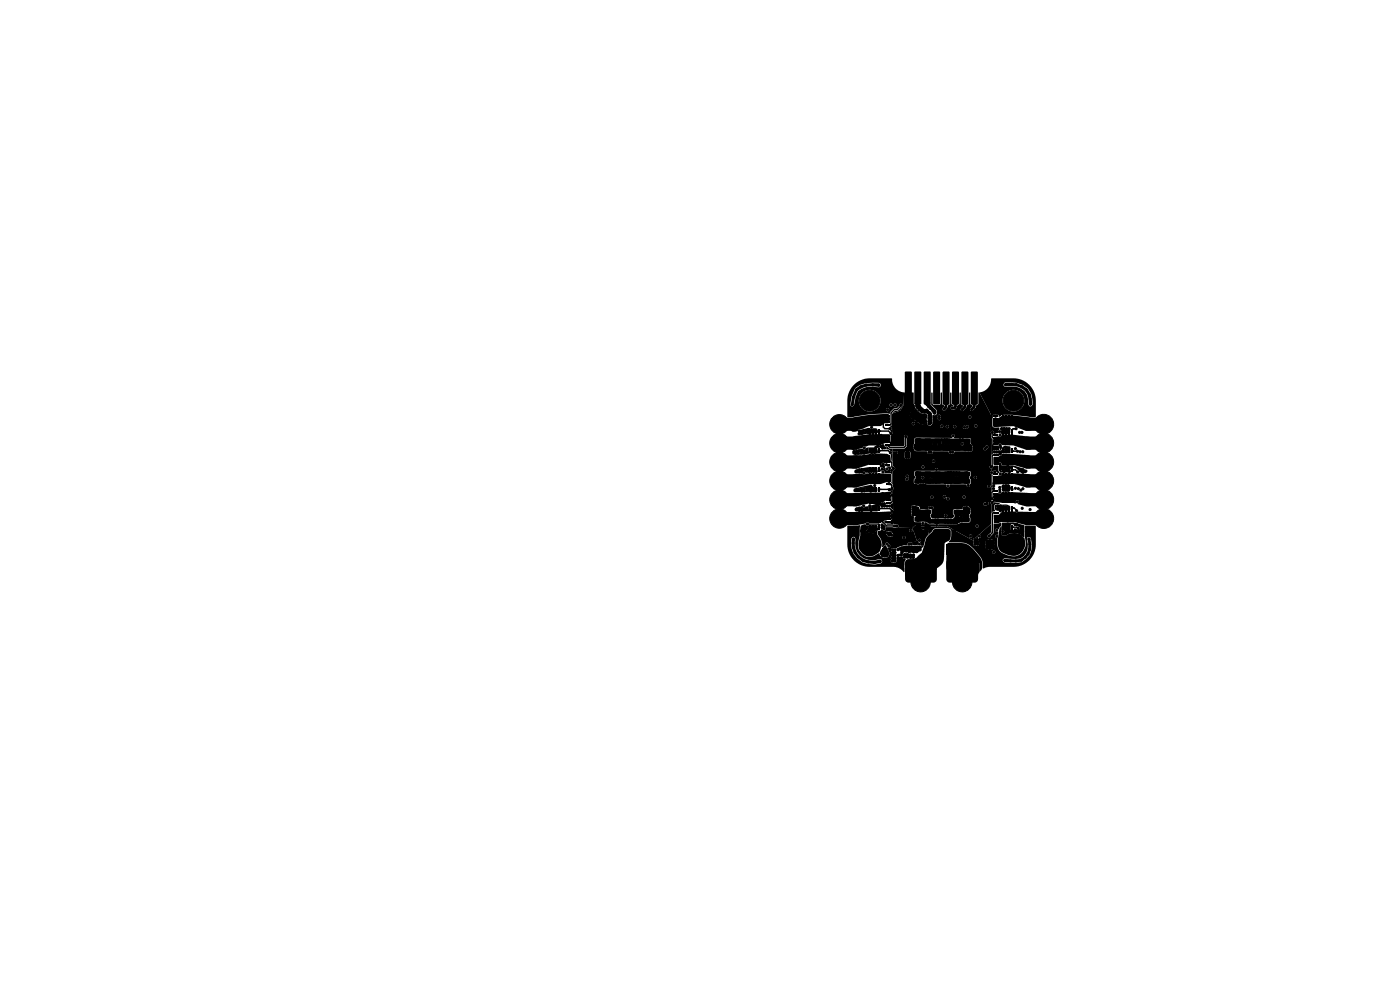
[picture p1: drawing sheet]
<svg xmlns="http://www.w3.org/2000/svg" width="297mm" height="210mm" viewBox="0 0 297 210" stroke-linecap="round" stroke-linejoin="round" font-family="sans-serif">
<g fill="#000">
<path d="M179.1 89.7l2.7-.1 .2 .3v1.3l-.3 .2h-2.5l-.2-.3zM179.1 93.7l2.7-.1 .2 .3v1.3l-.3 .2h-2.5l-.2-.3zM179.1 97.7l2.7-.1 .2 .3v1.3l-.3 .2h-2.5l-.2-.3zM179.1 88.7l2.7-.1 .2 .3v1.3l-.3 .2h-2.5l-.2-.3zM179.1 92.7l2.7-.1 .2 .3v1.3l-.3 .2h-2.5l-.2-.3zM179.1 96.7l2.7-.1 .2 .3v1.3l-.3 .2h-2.5l-.2-.3zM182.2 91.4l.2-.1-.3 .7zM181.2 95.7l1.1-.2 .2 .2-.5 .7-.6-.1-.3-.4zM182.1 99.6l.7-.2 .1 .8-.7 .1zM182.4 91.3l.7-.1 .3 .4v.3l-1.2 .2-.1-.2zM184.3 92.6h2.5v1.8h-2.5zM184.3 88.6h2.5v1.7h-2.5z"/>
<path d="M184.3 96.8h2.5v1.7h-2.5zM182.8 91.2l1.2-.4h.6a.43 .43 0 0 0 .7 0l.8 .2v.9l-1.7 .1-1.9 .2-.4-.2a1.09 1.09 0 0 0 1.3-.3l-.3-.6zM184.4 95h.4v1h-.4zM184.4 92.1h.4v.8h-.4zM184.4 91h.4v.9h-.4zM184.4 88.1h.4v.8h-.4zM184.4 96.3h.4v.8h-.4zM185 95h.4v1h-.4zM185 92.1h.4v.8h-.4zM185 91h.4v.9h-.4zM185 88.1h.4v.8h-.4zM185 96.3h.4v.8h-.4z"/>
<path d="M185.7 95h.4v1h-.4zM185.7 92.1h.4v.8h-.4zM184.5 99.3h1.2l.3 .7-.2 .2h-1.5l-.1-.3zM181 95.7l1.9-.5a.48 .48 0 0 0 .9-.2l1.9-.1v.8l-.9 .1-.2-.3 .1-.4-.2-.2-.2 .1v.7l.4 .5-2 .3-1.6-.1-.2-.2-.1-.3h.2l.4 .5h.6l.5-.7-.2-.3-1.1 .2-.2 .3h-.2zM185.7 91h.4v.9h-.4zM185.7 88.1h.4v.8h-.4zM185.7 96.3h.4v.8h-.4zM181.4 99.7l.7-.2 .1 .8 .8-.1-.1-.3h1.3l.1 .3h1.6l.2-.2-.5-.7h-1.1l-.3 .6h-1.3v-.5l-1.1 .1 2.4-.4h1.6l.3 .2-.1 .9-2.4 .1a.34 .34 0 0 0-.3-.2 .34 .34 0 0 0-.3 .2l-1.5 .1-.3-.3zM180.8 92.8l.5-.3 3.1-.4 4.4 .1v1.4l-.3 .3-.8 .1-.8 .4-2.6 .1-.7 .3a.39 .39 0 0 0-.6 .2l-2 .5-.4-.2-.2-.5 .1-1.4zM184.3 95l.3 .1v.4a1.01 1.01 0 0 0 1.1 .2v-.9l.2-.2 .2 .2-.1 1.1-.6 .3h-.8a1.02 1.02 0 0 1-.3-1.1zM186.1 95.1v.8l-.2 .1 .1-.1zM185.7 94.7l.4-.1-.1 .4z"/>
<path d="M185.9 94.6l.3-.1-.1 .4h-.2l-.2-.2zM186.2 94.5l.4 .1v.2l-.4 .1zM186.3 95h.4v1h-.4zM186.3 92.1h.4v.8h-.4zM186.3 91h.4v.9h-.4zM186.3 88.1h.4v.8h-.4zM186.3 96.3h.4v.8h-.4zM181.5 82.4a6.2 6.2 0 0 1 5-1.1l.3 .4-.3 .3a7.6 7.6 0 0 0-3.8 .4l-.8 .5-.5 1.3-.3 1.6-.3 .3-.3-.2a6.8 6.8 0 0 1 1-3.5zM180.7 96.9l.5-.3h1.5l3.2-.4 2.1 .1 .7 .3 .2 .6v.8l-.5 .2h-1.1l-.7 .4a7.7 7.7 0 0 0-4.6 .8h-1.1l-.5-.4v-1.5zM186.5 95.6l.2-.2 .2 .1v.2l-.2 .1zM186.5 91.4l.2-.1h.2v.3h-.2zM186.7 94.7l.1 .1z"/>
<path d="M186.7 94.8h.1zM186.5 94.6l.3-.1v.4l-.4-.1zM186.9 94.5v.2zM186.9 94.5l.2 .1-.1 .3zM186.9 94.6l.4 .1-.4 .1zM186.8 94.8l.2-.1 .1 .2zM187 94.9l.3 .1-.2 .1zM187.1 94.6h.1zM187.2 94.9v.1zM187.1 94.5l.4 .2-.1 .3h-.3zM187.2 95l.1 .1zM187.2 94.4l.1 .1z"/>
<path d="M185.7 94.7l.6-.2h.7l.3-.2 .1 .5 .5 .2-.2 .2h-.4l-.3-.4-.9 .1-.2-.3zM187.1 94.6h.3l.1 .4h-.5zM186.9 98.6l.5-.3 .2 .7-.1 .2-.6-.2-.1-.1zM187.3 94.8l.2-.2 .3 .2-.3 .3zM187.5 94.7l.2 .1-.2 .2zM187.2 94.9l.5-.1v.4l-.4-.1zM187.5 94.9l.2-.1v.3h-.2zM187.7 88h1v.4h-1zM187.7 88.6h1v.4h-1zM187.7 89.3h1v.4h-1zM187.7 89.9h1v.4h-1zM187.7 92.2h1v.4h-1z"/>
<path d="M187.7 92.8h1v.4h-1zM187.7 93.5h1v.4h-1zM187.7 94.1h1v.4h-1zM187.9 96.5h1v.4h-1zM187.9 97.1h1v.4h-1zM187.9 97.8h1v.4h-1zM187.9 98.4h1v.4h-1zM188 94.7l.7 .5h.7l-.1 .4 .2 .2-.3 .1-.6-.5-.6-.1zM188.2 94.3l.4 .3-.2 .2-.3-.3zM180.8 88.7l.5-.2 3.1-.5 3.9-.2 .2 .1 .3 .3v1.3l-.3 .3h-.9l-.9 .6h-2.4l-1.6 .7-.5 .1-.5 .3-.7 .1-.4-.2-.1-.3v-1.8zM188.2 90.1l.5-.2 .3 .3-.3 .1zM188.5 95.8l.2-.2 .3 .3-.3 .3z"/>
<path d="M188.4 90.8l.4-.1v.4h-.4zM188.6 91.8l.2-.2 .4 .2-.3 .3zM186.9 99.2l1 .1a.36 .36 0 0 0 .3 .5 .36 .36 0 0 0 .4-.4 .36 .36 0 0 0-.4-.3l.1-.2h.6l.2 .5a.34 .34 0 0 0-.2 .5 .34 .34 0 0 0 .5 .1v2.8l-.3-.4 .1-.3-.1-1.6-1.4-.2a.58 .58 0 0 0-.8-.5zM181.1 81.6l1-.7 1.6-.6h5.5a2.81 2.81 0 0 0 2.7 3l-.1 .1-.1 2.5-.7 1.2-1.7 .7 .5-.6 .7-.1 .8-.8a.36 .36 0 0 0 .1-.5 .36 .36 0 0 0-.5-.1 .36 .36 0 0 0-.2 .5l-.4 .4h-.7l-.8 .8-.1 .4-1-.1-3.3 .2-3.5 .6h-1.1v-2.7h.6l.1 .3 .4 .1 .3-.4 .2-1h.8v.4a2.3 2.3 0 0 0 3.6 1.7l2.2 .1a.33 .33 0 0 0 .5 .2 .33 .33 0 0 0 0-.6 .33 .33 0 0 0-.5 .3h-2.2l.8-1 2.1 .1a.33 .33 0 0 0 .4 .2 .33 .33 0 0 0 .2-.3l.3 .1a.33 .33 0 0 0 .5 .2 .33 .33 0 0 0 0-.6 .33 .33 0 0 0-.5 .3h-.3l-.2-.3-.4 .3h-2.1l.1-.2a2.31 2.31 0 0 0-1.7-3 2.31 2.31 0 0 0-2.8 2.1h-.8l.1-.5 .5-1.3 .8-.5a7.4 7.4 0 0 1 3.6-.3l.5-.5-.1-.3-.4-.2-2.7 .1-1.3 .4-1 .7-.7 1.7-.3 1.7h-.6v-1.2l.2-1.2 .4-.8zM188.9 90.4l.4-.3v1.7l-.5-.4a.44 .44 0 0 0 .3-.4 .44 .44 0 0 0-.2-.4zM189 96.4l.3-.2 .2 .2-.2 .1 .1 1.5-.3-.3zM188.9 92.4l.4-.2v2.3l.1 .2h-.5l-.1-.2zM189.3 87.9h1.8v2.5h-1.8zM189.3 92.1h1.8v2.5h-1.8zM189.1 99.2l.3-.2 .3 .2-.3 .3zM189.5 96.4h1.7v2.5h-1.7zM189.7 95.8l.4 .1v.3l-.4 .1z"/>
<path d="M189.7 95.9l.4-.1v.4h-.4zM190.8 88h.7v.4h-.7zM190.8 88.6h.7v.4h-.7zM190.8 89.3h.7v.4h-.7zM190.8 89.9h.7v.4h-.7zM190.8 92.2h.8v.4h-.8zM190.8 92.8h.8v.4h-.8zM190.8 93.5h.8v.4h-.8zM190.8 94.1h.8v.4h-.8zM190.9 85.9h.1zM190.9 96.5h.8v.4h-.8zM190.9 97.1h.8v.4h-.8z"/>
<path d="M190.9 97.8h.8v.4h-.8zM190.9 98.4h.8v.4h-.8zM190.8 86.2l.3-.1 .1 .1-.2 .2zM192.1 96.1h.4v.4h-.5zM191.9 92.6h.5l-.1 .4h-.3zM192 78.9l1.2-.1 .2 .2v6.6l-.2 .2h-1l-.3-.2zM192.3 95.8l.4 .1v.3h-.4zM192.4 95.9l.3 .4-.5-.1zM192.3 96.8h.4v.4h-.4zM192 96.6h.5v.4h-.4zM192 96.6l.5-.1-.3 .2zM192.1 96.6h.4v.4h-.5z"/>
<path d="M192.1 96.1h.4v.4h-.4zM192.2 95.8h.5v.4h-.4zM192.2 95.9l.6-.1-.1 .4h-.3zM192.4 96.8h.4v.4h-.4zM192.5 95.8h.2l.1 .4-.3 .1zM192.1 95.9l.7-.1 .2 .2v1l-.1 .2h-.7l-.1-.2zM193 87.7l-.1 .2zM192.5 96.1l.5-.1v.5h-.4zM192.6 96.1h.4v.5l-.4-.1zM192.6 96.6l.4-.1v.5h-.4zM192.8 96.1l.2 .5-.4-.1h.4zM192.6 96.6h.4v.4h-.4z"/>
<path d="M193.7 86.9l.7 .2 1.1 .7 .6 .1a1.39 1.39 0 0 1 .5 1.3v.3l-.6 .5a1.65 1.65 0 0 1-1.5-.5l-1.3-1-.3-.6zM194 78.9l1.2-.1 .3 .2v6.6l-.3 .2h-1l-.3-.2zM194.1 96.6l1.3-.1 .1 .2v.6l-.2 .2h-1.1l-.1-.3zM194.1 94.7l1.3-.1 .1 .2v.6l-.2 .2h-1.1l-.1-.3zM193.9 94.4h.8v.7h-.7zM194.4 85.9l.8 .1 .5 .7 1 .1 .7 .7 .3 1v1.2l-.5 .4h-.2l-.1-.7a2.46 2.46 0 0 0-.2-1.7l-1.3-.2-.8-.9zM194.7 84.3l.7 1.4-.2 .1 .1 .3-.7 .7-.3-.3-.1-.7-.2-.1zM194.1 98.2l1.3-.1 .1 .2v.6l-.2 .2h-1.1l-.1-.3zM194.1 100.1l1.3-.1 .1 .2v.6l-.2 .2h-1.1l-.1-.3zM194.1 91.1h1.3l.1 .2v.6l-.2 .2h-1.1l-.1-.3zM194.1 93h1.3l.1 .2v.6l-.2 .2h-1.1l-.1-.3zM196 87.8l.1 .1z"/>
<path d="M196 78.9l1.2-.1 .2 .2v6.6l-.2 .2h-1l-.2-.2zM196.2 96.6l1.2-.1 .2 .3-.1 .5-.2 .2h-1l-.2-.2zM196.2 94.7l1.2-.1 .2 .3-.1 .5-.2 .2h-1l-.2-.2zM196.2 98.2l1.2-.1 .2 .2-.1 .6-.2 .2h-1l-.2-.3zM196.2 100.1l1.2-.1 .2 .2-.1 .6-.2 .2h-1l-.2-.3zM196.2 91.2l1.2-.1 .2 .2-.1 .6-.2 .2h-1l-.2-.3zM196.2 93.1l1.2-.1 .2 .2-.1 .6-.2 .2h-1l-.2-.3zM196 85l1.4 .4a.38 .38 0 0 0 .2 .6l-.6 .6-1-.9zM197.1 95.8l.4-.1v.5l-.4-.1zM194.3 93h11.3l.3 .2v1.2l-1.1-.1-.2 .2 .1 .4-.1 .4 .1 .3h.9h-11.3l-.2-.2-.1-.3h.7v-.7l-.7-.1v-.4h3.9v.6l.8 .7a1.49 1.49 0 0 0-.1-1.5h-.6l-.1 .2h-3.9v-.5h5.6l.2 .9h1.6l-.1-.2h2.5a.33 .33 0 0 0 .4 .4 .33 .33 0 0 0 .2-.6 .33 .33 0 0 0-.6 .1l-2.5 .1-.3-1-1.4-.1v.4h-5.6zM198 78.9l1.2-.1 .3 .2v6.6l-.3 .2h-1l-.3-.2zM198 95.7h.3z"/>
<path d="M198.2 96.6l1.3-.1 .1 .3v.6l-.2 .1h-1.1l-.1-.2zM198.2 94.7l1.3-.1 .1 .3v.6l-.2 .1h-1.1l-.1-.2zM198 93.8l.6-.1 .2 .2v1l-.1 .3-.7-.7zM198.2 98.2l1.3-.1 .1 .3v.6l-.2 .1h-1.1l-.1-.2zM198.2 91.2l1.3-.1 .1 .3v.5l-.2 .2h-1.1l-.1-.2zM198.2 93.1l1.3-.1 .1 .3v.5l-.2 .2h-1.1l-.1-.2zM199.1 88.4h.3l.1 .4h-.4zM199.1 88.3h.4l-.1 .4h-.3zM200 78.9l1.2-.1 .2 .2v6.6l-.2 .2h-1l-.3-.2zM200.4 86.3l.4 .2-.3 .4-.3-.3zM200.2 86.6l.2-.2 .4 .1-.3 .4zM200.3 96.6l1.2-.1 .2 .3v.6l-.3 .1h-1l-.2-.2z"/>
<path d="M200.3 94.7l1.2-.1 .2 .3v.6l-.3 .1h-1l-.2-.2zM200.7 84.3l.7 1.4-.4 .2-.3 .6-.3-.6-.4-.2zM200 93h1.1zM200.5 86h.4l-.1 .4h-.4zM199.7 93.1h1.3l.3 1.2-1.4-.1-.3-.8zM200.3 98.2l1.2-.1 .2 .3v.5l-.3 .2h-1l-.2-.2zM200.3 91.2l1.3-.1 .1 .2v.6l-.2 .2h-1.1l-.1-.3zM200.3 93.1l1.3-.1 .1 .2v.6l-.2 .2h-1.1l-.1-.3zM201.7 95.8l.2 .2h-.2zM202.1 86.3h.4v.4l-.4 .1zM202.1 95.7v.1zM202 78.9l1.2-.1 .2 .2v6.6l-.2 .2h-1l-.3-.2z"/>
<path d="M202.1 86.3h.4v.4h-.4zM202.4 96.6l1.2-.1 .2 .3v.6l-.3 .1h-1l-.2-.2zM202.4 94.7l1.2-.1 .2 .3v.6l-.3 .1h-1l-.2-.2zM202.7 84.3l.7 1.4-.4 .2-.3 .7-.3-.3a.43 .43 0 0 0-.4-.6zM202.5 86.1h.4l-.2 .5-.3-.3zM202.3 98.3l1.3-.1 .1 .3v.5l-.2 .2h-1.1l-.1-.2zM202.4 91.2h1.3l.1 .2v.6l-.2 .1h-1.1l-.1-.2zM202.4 93.1h1.3l.1 .2v.6l-.2 .1h-1.1l-.1-.2zM204 78.9l1.2-.1 .2 .2v6.6l-.2 .2h-1l-.3-.2zM204 86.7l.3-.3 .3 .3-.3 .3zM204.3 86.4l.3 .3-.3 .2-.3-.2zM204.5 96.6h1.2l.2 .2-.1 .6-.2 .1h-1l-.2-.2z"/>
<path d="M204.5 94.7h1.2l.2 .2-.1 .6-.2 .1h-1l-.2-.2zM204.7 84.3l.7 1.4-.4 .2-.3 .7-.3-.3a.43 .43 0 0 0-.4-.6zM204.5 86.1h.4l-.2 .5-.3-.3zM204.7 94.4h1.4l.1 .5-.1 .7-1.4-.1-.1-.2zM204.5 98.2l1.2-.1 .2 .3-.1 .6-.2 .1h-1l-.2-.2zM204.5 91.2h1.2l.2 .2v.6l-.3 .2-1-.1-.2-.2zM204.5 93.1h1.2l.2 .2v.6l-.3 .2-1-.1-.2-.2zM206 78.9l1.2-.1 .2 .2v6.6l-.2 .2h-1l-.2-.2zM206.3 86.4l.3 .3-.3 .2-.2-.2zM206 86.7l.3-.3 .3 .3-.3 .3zM206.7 84.3l.7 1.4-.4 .2-.3 .7-.3-.3a.43 .43 0 0 0-.4-.6zM206.5 86.1h.4l-.2 .5-.3-.3z"/>
<path d="M191.8 83.3h2v2.3l.3 .3v.5l1.2 1.2 1 .1 .5 .3-.1 1.9a.55 .55 0 0 0 .7 .4 .55 .55 0 0 0 .4-.6v-1.4h1.1l.1 .3a.35 .35 0 0 0 .3 .5 .35 .35 0 0 0 .3-.5v-.2h5.8a.33 .33 0 0 0 .4 .4 .33 .33 0 0 0 .2-.6 .33 .33 0 0 0-.6 .1l-5.8 .1a.33 .33 0 0 0-.2-.4 .33 .33 0 0 0-.5 .3h-1.1l.1-.3a.56 .56 0 0 0 .6-.1 .56 .56 0 0 0 .2-.5l-.1-.5-1.1-1.1 .1-2.5 .2 .1 .1 2.3 .2 .2h1.2l.2-.1 .1-2.4 .2-.1 .1 2.4 .4 .4-.1 .3a.37 .37 0 0 0-.3 .5 .37 .37 0 0 0 .6 .2l.3-.4 .3-.7 .4-.3 .1-2.3 .1-.1 .1 .1 .1 2.3 .4 .4-.2 .1a.33 .33 0 0 0-.4 .4 .33 .33 0 0 0 .4 .3l.6-.1 .4-.8 .4-.3 .1-2.3 .1-.1 .1 .1 .1 2.3 .4 .4-.4 .5a.34 .34 0 0 0 .1 .6 .34 .34 0 0 0 .5-.3l.4-.4 .2-.5 .4-.3 .1-2.3 .1-.1 .1 .1 .1 2.3 .4 .4-.2 .4a.36 .36 0 0 0-.2 .6 .36 .36 0 0 0 .6-.2l.4-.4 .2-.5 .4-.3 .1-2.3 .2-.1 2.4 4.6v10.7l-.3 .4 .4 .5v.4l-.3 .3 .3 .5v2.3l-.1 .1a.34 .34 0 0 0-.4-.3 .34 .34 0 0 0-.3 .5 .34 .34 0 0 0 .6 .1l.1-.2 .1 .2-.2 2.4 .2 .4-.2 .4 .3 .4-.1 4.1-3.4 3-.3 .1-.2 .4-1.7-.9 .9 .1a.33 .33 0 0 0 .5 .2 .33 .33 0 0 0 0-.6 .33 .33 0 0 0-.5 .3h-.9l-3.8-2.1h-1.9h8a.33 .33 0 0 0 .4 .3 .33 .33 0 0 0 .1-.5 .33 .33 0 0 0-.5 .1h-8l.1-.3h4a3.7 3.7 0 0 1 2.4-.4l.4-.3-.2-1.2 .2-.3v-1.1l-.6-.6h-.4a.68 .68 0 0 0-.7 .7l-1.9 .1-.1 .8 .2 .7-.4 .4h-4.3l-.3-.5v-.2l2.9 .1a.33 .33 0 0 0 .5 .2 .33 .33 0 0 0 0-.5 .33 .33 0 0 0-.5 .2h-2.9l.2-.4v-.7a.5 .5 0 0 0 .2-.8l-.8 .1-.2 .5h-1.6a.67 .67 0 0 0-.8-.7l-.8-.1-.3 .2 .1 1.9 .6 .3-.1 .8 .1 .3 1.4 .1a.38 .38 0 0 0 .4 .6 .38 .38 0 0 0 .3-.6h.4l.6 .4h1.2l.1 .4-4 .2-.2-.3-.4 .3h-3.1a.44 .44 0 0 0-.1-.4 .44 .44 0 0 0-.5-.1l-.6-.1-.1-4.3h19.2a.36 .36 0 0 0 .5 .3l.3-.1a.35 .35 0 0 0 .2-.5 .35 .35 0 0 0-.6 0l-.3 .1-.1 .2h-19.2l.1-1.5 7.9 .1a.33 .33 0 0 0 .4 .3 .33 .33 0 0 0 .2-.5l2 .1a.47 .47 0 0 0 .7 .2 .36 .36 0 0 0 .2 .5 .36 .36 0 0 0 .5-.2 .36 .36 0 0 0-.3-.4l-.3 .1-.1-.2 3.5 .1a.33 .33 0 0 0 .5 .2 .33 .33 0 0 0 0-.5 .33 .33 0 0 0-.5 .2h-3.5a.33 .33 0 0 0-.3-.3 .33 .33 0 0 0-.4 .2h-2l-.3-.1-.3 .2h-7.9l-.1-3.8 2.7 .1a.33 .33 0 0 0 .3 .3 .33 .33 0 0 0 .3-.2h1.2v.7l.8 .2 .9-.1 5.2 .2a.37 .37 0 0 0 0 .5 .37 .37 0 0 0 .5 0 .37 .37 0 0 0 .1-.5l3.5-.1a.6 .6 0 0 0 .7 .5l.4-.8v-.6l-.3-.6 .9 .1a.33 .33 0 0 0 .5 .3 .33 .33 0 0 0 0-.6 .33 .33 0 0 0-.5 .2h-.9l.3-.3v-.7l-.3-.3h-6.6a.47 .47 0 0 0-.6-.5l-.3 .5h-4l-.2 .3 .2 1.2-.3 .4h-1.2l-.1-.4a.36 .36 0 0 0 .3-.4 .36 .36 0 0 0-.5-.2 .36 .36 0 0 0-.2 .4l-.1 .4h-2.7v-1.5l.1-.3a.38 .38 0 0 0 .4-.3 .38 .38 0 0 0-.2-.4l-.1-.1h5.9a.33 .33 0 0 0 .4 .4 .33 .33 0 0 0 .2-.6 .33 .33 0 0 0-.6 .1l-5.9 .1-.3-1.2 8.4 .1a.33 .33 0 0 0 .5 .2 .33 .33 0 0 0 0-.6 .33 .33 0 0 0-.5 .3h-8.4v-.8h2.6l.3 .3h.7l.2-.3v-1l-.3-.3-.8 .1-.1 1.2h-2.6v-.6h.6a.35 .35 0 0 0 .6-.3 .35 .35 0 0 0-.4-.4h-.7l-.1-.5 4.4-.2 .5 .7 2.5 .1a.49 .49 0 0 0 .2 .5 .49 .49 0 0 0 .6 0l.3-.1 .2-.5 3.3 .1a.56 .56 0 0 0 .7 .4 .38 .38 0 0 0 .5-.4l3.2-.1a.43 .43 0 0 0 .5-.1 .43 .43 0 0 0 .1-.5h2.3l.2 .4h.2l.6-.5a.33 .33 0 0 0-.1-.5 .33 .33 0 0 0-.5 .3l-.4 .3h-2.3l-.1-.7-.2-.3v-.8l-.1-.3-3.6-.2a.38 .38 0 0 0 .2-.5 .38 .38 0 0 0-.6-.1v.3l.2 .3-.2 .1h-7.7l-.2 .2-.3 1.9h-1.6l.3-.4 .1-1.9a.33 .33 0 0 0-.3-.4 .33 .33 0 0 0-.4 .4l.1 1.7-.2 .2h-2.4l-.1-4.2h10.3a.33 .33 0 0 0 .2 .3 .33 .33 0 0 0 .4-.2h.5a.33 .33 0 0 0 .4 .3 .33 .33 0 0 0 .3-.3h.9a.33 .33 0 0 0 .3 .3 .33 .33 0 0 0 .4-.2l1.4 .1a.51 .51 0 0 0 .7 .1h.1a.33 .33 0 0 0 .4-.1 .33 .33 0 0 0-.1-.4l1.3 .1a.33 .33 0 0 0 .5 .2 .33 .33 0 0 0 0-.5 .33 .33 0 0 0-.5 .2l-1.5-.1-.4 .2-.3-.1-.2 .3h-1.4a.33 .33 0 0 0-.3-.4 .33 .33 0 0 0-.4 .3h-.9l-.3-.3-.4 .3h-.5l-.3-.4-.3 .3h-10.3l.1-.6h4.1a.33 .33 0 0 0 .5 .4 .33 .33 0 0 0 .1-.5 .33 .33 0 0 0-.5 0l-4.2 .1v-2h3.6l.2 .7 2.2 1.5h.7l.6-.6-.1-1-.4-.6h-.6l-1.1-.7-.6-.2-.9 .9h-3.6l1.7-.7 .1-.3h2.7h-2.7l.6-.9zM207.9 90.1h.7v.4h-.7zM207.9 89.4h.7v.4h-.7zM207.9 88.8h.7v.4h-.7zM207.9 88.1h.7v.4h-.7zM207.9 94h.8v.4h-.8zM207.9 93.3h.8v.4h-.8zM207.9 92.7h.8v.4h-.8zM207.9 92h.8v.4h-.8zM208 98.3h.7v.4h-.7zM208 97.6h.7v.4h-.7zM208 97h.7v.4h-.7z"/>
<path d="M208 96.3h.7v.4h-.7zM209 95.3l.1 .1zM208.9 95.1l.3-.2-.1 .4zM209.2 94.8l.2 .2-.3 .1zM209.4 94.9l.1 .1zM208.4 88h1.7v2.5h-1.7zM208.4 91.9h1.7v2.5h-1.7zM208.5 96.2h1.7v2.5h-1.7zM210.2 92.8l.4 .4 .1 1.2 1.1 .1 .2 .8-.1 .2-1.1 .1-.2 .2 .1 .4-.4 .4zM210.3 91.6l.1 .1zM210.4 92l.2-.1v.3h-.3zM210.3 98.7h.3l-.1 .5-.3-.3z"/>
<path d="M210.5 96.4l.3-.1 .5 .2-.5 .2zM210.8 98.8h1v1l.2 .5-.2 .1-.4-.3a.42 .42 0 0 0-.4-.3 .42 .42 0 0 0-.4 .2h-.4v-.6l.4-.1zM210.7 90.1h1v.4h-1zM210.7 89.4h1v.4h-1zM210.7 88.8h1v.4h-1zM210.7 88.1h1v.4h-1zM210.8 94h1v.4h-1zM210.8 93.3h1v.4h-1zM210.8 92.7h1v.4h-1zM210.8 92h1v.4h-1zM210.8 98.3h1v.4h-1zM210.8 97.6h1v.4h-1z"/>
<path d="M210.8 97h1v.4h-1zM210.8 96.3h1v.4h-1zM212 98.3h.3l.2 .4h1.7l.2 .7-.2-.5-.5-.1 .2 .8-.5 .2h-.9l-.2 .2 .1 .2 1.7 .1-1.9-.1-.3-.4zM212.1 90.9l.2-.1v.4l.6 .7 .8 .1 .6-1-.1 1-1 .1-.9-.1a.45 .45 0 0 0-.2-.8zM212.1 94.3l.3 .2 .1 .8-.2 .2-.2-.2zM212.4 96.3v.2zM212.5 88.6h2.5v1.7h-2.5zM212.5 96.8h2.5v1.7h-2.5zM212.5 92.7h2.5v1.7h-2.5zM212.6 91h.4v1h-.4zM212.6 88.1h.4v.8h-.4zM212.6 96.3h.4v.8h-.4z"/>
<path d="M212.6 95.1h.4v.9h-.4zM212.6 92.2h.4v.8h-.4zM212.3 90.8l.2-.1 1.6 .1 .2 .2-.6 1-.8-.1-.6-.7zM212.7 90.7l1.4 .1zM213.2 91h.4v1h-.4zM213.2 88.1h.4v.8h-.4zM213.2 96.3h.4v.8h-.4zM213.2 95.1h.4v.9h-.4zM213.2 92.2h.4v.8h-.4zM211.3 95.8l1.8-.2v-.7l.3-.2 .1 .1 .1 1.1-.1 .2h-1l-.1 .4h-.2l-.3-.4h-.3a.23 .23 0 0 1-.3 0 .23 .23 0 0 1 0-.3zM213.7 98.8h.1v.1zM213.7 98.7h.2z"/>
<path d="M213.9 91h.4v1h-.4zM213.9 88.1h.4v.8h-.4zM213.9 96.3h.4v.8h-.4zM213.9 95.1h.4v.9h-.4zM213.9 92.2h.4v.8h-.4zM210.8 95.7l1.6-.1 .2-.7 .4-.3 1.2 .1 .2 .2v1.1l-.2 .2h-1.7v-.1h.9l.2-.2-.1-1.1-.1-.1-.3 .1v.8l-1.7 .1-.2 .1 .1 .3h.6l.2 .4-.3-.3-.9-.1zM212.4 99.8l1.5-.2-.1-.8 .2-.1 .2 .2 .2 .6v.7h-1.9l-.2-.2zM214.1 98.7h.9l2 .7 .4 .2 .5 .1v.4l-.4 .3-.8-.1-1.1-.9-.6-.3h-.6v.2zM214.5 91h.4v1h-.4zM214.5 88.1h.4v.8h-.4zM214.5 96.3h.4v.8h-.4zM213.1 81.3l.1-.1a5.8 5.8 0 0 1 4.8 1.3 5.3 5.3 0 0 1 1 3.3l-.3 .3h-.3l-.1-.3a3.4 3.4 0 0 0-3.8-3.9h-1.4l-.1-.3z"/>
<path d="M214.5 95.1h.4v.9h-.4zM214.5 92.2h.4v.8h-.4zM210.7 88.8l1.1-.1 1.2-.6h1.7l3.6 .4 .4 .3 .3 .4 .1 1.6-.4 .5-.9 .1-2.8-1-4.1 .2-.3-.4zM210.8 92.7l1-.2a.49 .49 0 0 0 .8-.3h2.3l3.6 .5 .5 .7v1.6l-.4 .4-1.1-.1a9 9 0 0 0-4.9-.9 .44 .44 0 0 0-.5-.3 .44 .44 0 0 0-.4 .3l-1-.1zM210.8 97l1-.1 1.1-.6 5.4 .3 .4 .2 .3 .5v1.6l-.5 .5h-.8l-2.8-.8h-2.3l-.4-.5-.3 .2-.2 .3-.7 .1-.3-.3zM214.7 99.7l.2-.2h.2v.3l-.2 .1zM214.7 95.7l.2-.2 .2 .1v.3h-.2zM210.3 80.3h5.1l1.6 .4 1.1 .7 .8 .9 .6 1.1 .2 1.2v3.7l-.1 .2h-1.1l-3.9-.5h-2.1l-.5 .4-.2-.4h-1.1l-.2 1 .1 1.4 .2 .3h1.1l.1 .1-.3 1.1-.7-.1a.42 .42 0 0 0-.3-.3 .42 .42 0 0 0-.5 .1v-3.7l-1.6-3.1h4.1v.4a2.31 2.31 0 0 0 3.5 1.8 2.31 2.31 0 0 0 0-4 2.31 2.31 0 0 0-3.5 1.8h-4.1l-.9-1.6h.3a2.75 2.75 0 0 0 2-1.6h2.9l.1 .3 .4 .1h2.1l1.1 .4 .8 .6a3.9 3.9 0 0 1 .7 2.7l.4 .5 .3-.1 .3-.4-.3-2.1-.8-1.2-1-.7-1.3-.5-2.5-.1-.3 .5h-2.9zM214.6 91l.5-.2-.2 .5h-.3zM215.1 90.8l.4-.1v.5l-.4-.1zM217.6 89.7l2.7-.1 .2 .3v1.3l-.3 .2h-2.5l-.2-.3zM217.6 93.7l2.7-.1 .2 .3v1.3l-.3 .2h-2.5l-.2-.3z"/>
<path d="M217.6 97.7l2.7-.1 .2 .3v1.3l-.3 .2h-2.5l-.2-.3zM217.6 88.7l2.7-.1 .2 .3v1.3l-.3 .2h-2.5l-.2-.3zM217.6 92.7l2.7-.1 .2 .3v1.3l-.3 .2h-2.5l-.2-.3zM217.6 96.7l2.7-.1 .2 .3v1.3l-.3 .2h-2.5l-.2-.3zM179.1 101.7l2.7-.1 .2 .3v1.3l-.3 .2h-2.5l-.2-.3zM179.1 105.7l2.7-.1 .2 .3v1.3l-.3 .2h-2.5l-.2-.3zM179.1 109.7l2.7-.1 .2 .3v1.3l-.3 .2h-2.5l-.2-.3zM180.8 114.2l.4-.2 .2 .4a3.8 3.8 0 0 0 1.3 3.8 3.8 3.8 0 0 0 3.9 .5l.4 .2v.2l-.1 .3-1.3 .2-1.5-.1-1.1-.3-1.1-.8-.8-1-.3-1.1-.1-1.1zM179.1 100.7l2.7-.1 .2 .3v1.3l-.3 .2h-2.5l-.2-.3zM179.1 104.7l2.7-.1 .2 .3v1.3l-.3 .2h-2.5l-.2-.3zM179.1 108.7l2.7-.1 .2 .3v1.3l-.3 .2h-2.5l-.2-.3zM179.8 111.5h2.7l-.4 4.7 .1 .5 .7 .9 .9 .5 .6 .1 .9-.2 1.1-.7 .7 .9h.9a.49 .49 0 0 0 .6-.5l.1-.3-.4-1.3a.4 .4 0 0 0 .5-.3 .4 .4 0 0 0-.3-.4 .39 .39 0 0 0-.5-.2 .39 .39 0 0 0-.2 .4l-.7 .4v-.7l-.5-1.3 4.8 .1a.33 .33 0 0 0 .6 .2 .33 .33 0 0 0 0-.6 .34 .34 0 0 0-.6 .3h-4.8l-.4-.6v-.3h1.7l.4 .6 .2 .1h.8l.2-.5-.7-.6h-.6l-.3 .4h-1.7v-.3l.1-.2 .5-.1 .2-.2 .5 .2h5.4a.33 .33 0 0 0 .4 .3 .33 .33 0 0 0 .2-.5 .33 .33 0 0 0-.6 .1l-5.1 .1 .2-.7h5.8l-.3 .4 .9 2.3 .4 .2a.34 .34 0 0 1 .1 .4 .34 .34 0 0 1-.2 .3l-.1 .3h-.8l-.2-.6 .2 .3h.5l.2-.1v-.2l-.6-.2-.2 .2h-.7a.38 .38 0 0 0-.4 .1 .38 .38 0 0 0-.1 .4l-1.9 .4-.5 .4-.7-.1a.45 .45 0 0 0-.3 .7l-.1 1.6a.45 .45 0 0 0 .4 .7h.4a.32 .32 0 0 0 .3-.1 .32 .32 0 0 0 .1-.3v-.5a.45 .45 0 0 1 .6-.3l.7-.1 .2 .5 .4 .1-.2 .6v2.1h-.2a2.71 2.71 0 0 0-2.2-1.1h-5.4l-1.6-.4-1.4-.9-.7-1-.5-1.2-.1-1.5h.7l.2 1.2 .3 1 .8 1 1.1 .9 1.2 .3 1.5 .2 1.2-.3 .3-.5-.1-.3-.4-.1a4 4 0 0 1-2.3 .2l-1.1-.4-1.2-1.1a3.7 3.7 0 0 1-.5-2.8l-.2-.5-.3-.1-.3 .3-.2 1h-.7z"/>
<path d="M181.8 107.9l.5-.3 .5-.1 .2 .2-.1 .6-.6 .1-.5-.3zM182.3 103.7l.6-.3h.5l.2 .1v.6l-.2 .2a1.02 1.02 0 0 1-1.2-.3zM182.7 111.5l.8-.3 .4 .3 2.2-.1v1.3a1.37 1.37 0 0 0 .6 1.5l.4 1.5-.6 1.5-1.2 .7-.9 .1h-.5l-.7-.4-1-1.2v-1.5l.3-1.3v-.8h1.1l.1 .3 1.1-.1 .7 .2 .6-1-.4-.7h-1.1l-1 1.3h-1.1v-1zM184 111h.4v.3l-.4 .1zM184.3 100.9h2.5v1.8h-2.5zM184.3 105h2.5v1.7h-2.5zM184.3 109.1h2.5v1.7h-2.5zM184.4 103.3h.4v1h-.4zM184.4 100.5h.4v.7h-.4zM184.4 99.2h.4v1h-.4zM184.4 107.4h.4v1h-.4zM184.4 104.5h.4v.8h-.4z"/>
<path d="M184.4 111.5h.4v1h-.4zM184.4 108.6h.4v.8h-.4zM181.2 103.7l3.4-.8 1.4 .5 .1 .8-.2 .1-4.5 .1-.3-.1-.1-.3h1.2l.6 .4 .6-.1 .2-.2v-.6l-.8-.1-.5 .4-.1 .2h-1.2zM184.4 107.3l.5 .3 .1 .5-.2 .2-.5-.3zM185 103.3h.4v1h-.4zM185 100.5h.4v.7h-.4zM185 99.2h.4v1h-.4zM185.1 107.4h.4v1h-.4zM185.1 104.5h.4v.8h-.4zM185.1 111.5h.4v1h-.4zM185.1 108.6h.4v.8h-.4zM185.7 103.3h.4v1h-.4z"/>
<path d="M185.7 100.5h.4v.7h-.4zM185.7 99.2h.4v1h-.4zM184.5 111.6h1.2l.4 .6-.6 .9-1.8-.1-.1-.3zM185.7 107.4h.4v1h-.4zM185.7 104.5h.4v.8h-.4zM185.7 111.5h.4v1h-.4zM185.7 108.6h.4v.8h-.4zM181.5 107.7l1.3-.2-.5 .1-.6 .5 .6 .3h.6v-.9a.47 .47 0 0 0 .7-.1h.7v.6l.5 .4 .2-.3-.1-.6-.3-.2 1.4-.5 .3 .1-.2 .2 .6 .1-.4 .1v1l-.2 .2h-4.5l-.3-.3zM186.3 103.3h.4v1h-.4zM186.3 100.5h.4v.7h-.4zM186.3 99.2h.4v1h-.4zM186.4 107.4h.4v1h-.4z"/>
<path d="M186.4 104.5h.4v.8h-.4zM186.4 111.5h.4v1h-.4zM186.4 108.6h.4v.8h-.4zM186.3 106.9h.4v.3l-.4 .1zM180.8 100.9l.5-.3 1.7-.1a.41 .41 0 0 0 .4 .2 .41 .41 0 0 0 .3-.3h2.9l2.5 .2-.1 1.7h-1l-1.2 .4h-1.4a7.8 7.8 0 0 0-3.4 .6l-1 .1-.4-.3-.1-1.6zM186.4 111.4l.2-.2 .2 .3-.2 .5zM186.5 103.8l.2-.2 .2 .1v.2l-.2 .1zM186.6 107.9l.2-.2h.2v.3l-.3 .1zM186.8 106.9l.2 .1v.3zM186.8 106.9l.2-.2 .2 .3-.4 .2zM186.9 111.4h.2zM187.1 106.9v.2z"/>
<path d="M187.2 107.4l.1 .1zM187 111.2h.2l.6 .4-.1 .8h-.3l-.5-.4zM187.2 111.4l.2 .1v.2h-.2zM187 111.5h.3v.4h-.4zM187.2 107.2h.4v.3l-.4 .1zM187.1 106.8h.4l-.2 .2zM187.1 112.1l.2-.2 .3 .1-.2 .4zM187.1 111.9l.2-.1 .1 .5-.4-.2zM187.1 111.3l.2-.1 .2 .4-.2 .2-.3-.3zM186.9 111.4h.4v.4h-.3zM187.3 107l.2 .2-.3 .1zM187.1 111.6l.2-.3 .2 .3z"/>
<path d="M187 107l.4-.2v.4l-.3 .1zM187.1 107h.3l-.1 .4-.4-.1zM187.4 111.7h.1zM187.1 111.6h.3l-.1 .4-.4-.2zM187.3 106.8l.2-.1 .2 .3h-.2zM187.3 112.2h.2zM187.2 112h.5l-.3 .3zM187.4 111.9l.1-.1zM187.2 107.2l.4-.1v.5l-.5-.1zM187.6 107l.2 .2-.3 .2zM187.5 112l.1-.1 .1 .2-.3 .2zM187.6 106.9l.1 .2z"/>
<path d="M186.3 106.9l1.3-.2 .2 .1v.3l.9 .1 .1 .2-.2 .1h-1.3l-1-.4zM187.4 111.8h.3l-.1 .2zM187.5 106.9h.3v.4h-.4zM187.7 106.8h.1zM187.7 107.1l.4 .1v.3l-.4 .1zM187.7 115.7l.3 .1 .5 1.7-.3 .6-.8 .1-.5-.4-.2-.5 .2-.6zM187.9 108.6h1v.4h-1zM187.9 109.2h1v.4h-1zM187.9 109.9h1v.4h-1zM187.9 110.5h1v.4h-1zM187.9 104.5h1v.4h-1zM187.9 105.1h1v.4h-1z"/>
<path d="M187.9 105.8h1v.4h-1zM187.9 106.4h1v.4h-1zM188 100.5h1v.4h-1zM188 101.2h1v.4h-1zM188 101.8h1v.4h-1zM188 102.5h1v.4h-1zM187.7 107.2l.4-.1v.5l-.4-.1zM188 107.2h.2v.3h-.2zM188.2 107.1l.4 .1v.3l-.4 .1zM188.3 103.7h.4l-.1 .4-.3-.1zM180.8 104.9l.7-.3 7.2-.3 .3 .3v1.1l-.3 .4-.8 .1-1.1 .6h-2.4l-2.5 .6h-.8l-.4-.2-.2-.3v-1.5zM188.3 107.2l.4-.1v.5l-.4-.1z"/>
<path d="M180.8 108.9l.7-.3 7.3-.1 .2 .3v1.3l-.2 .2a2.14 2.14 0 0 0-1.7 .5l-.5 .1-2.7-.1-.3 .3-1.7 .3h-1l-.3-.3-.2-.4 .1-1.3zM188.1 112.9l.8-.1 .4 .5v.2l-.2 .2h-.6l-.4-.4zM188.5 106.6l.4-.2 .3 .3-.3 .1zM188.5 102.8l.5-.2 .2 .2-.2 .2-.5-.1zM188.9 108.2l.2-.2 .3 .4-.4 .1zM189.1 109.3l.3 .2v.2h-.4zM189.2 117.6l.8 .2v1.4l-.8-.1zM189 105h.5l-.1 .4h-.3zM189.3 116.8l.2 .3h-.3zM189 103.2h.3l.1 .4h-.4zM189.1 108.3l.3 .1-.4 .1zM189.3 116.4h.3l-.1 .4z"/>
<path d="M189 104l.4-.1 .1 .8-.4-.1-.2-.3zM189.2 117.6l.2-.1 .1 .2-.4 .1zM188.9 107l.6-.4v1.6l-.5-.5zM188.1 111.1l.9-.1v-.7l.5-.3v1.2l.1 .1h-1.4zM189.5 108.7v.3zM189.2 116.8h.3l-.2 .3zM189.2 117.4h.3l-.1 .2h-.2zM189.5 116.6l.1 .1zM189.4 117.7l.1-.2 .2 .5zM189.1 117.8h.5l-.2 .4h-.2zM189.6 108.5h1.7v2.5h-1.7zM189.4 117.3h.2z"/>
<path d="M189.6 104.4h1.7v2.5h-1.7zM189.6 100.5h1.8v2.5h-1.8zM189.3 116.5h.5l.2 .1v.8l-.1 .3-.7-.1zM189.6 117.6l.4-.2-.3 .4zM189.6 116.4l.3 .1-.2 .3zM189.7 117.7l.1 .1zM189.8 116.8l.2 .3h-.3zM189.5 117.6l.3 .2-.4 .2zM189.9 118l.1 .2h-.2zM189.7 117.2h.3zM189.7 116.8h.3l.1 .4h-.4zM190 116.6l.1 .1z"/>
<path d="M189.7 117.8h.4l-.1 .4h-.2zM189.7 117.3h.4l-.1 .3-.3-.1zM189.9 111.4h.4v.4h-.4zM189.9 111.4h.4v.4l-.4-.1zM191 108.6h.8v.4h-.8zM191 109.2h.8v.4h-.8zM191 109.9h.8v.4h-.8zM191 110.5h.8v.4h-.8zM190.8 117.5l.2-.1zM191 104.5h.8v.4h-.8zM191 105.1h.8v.4h-.8zM191 105.8h.8v.4h-.8z"/>
<path d="M191 106.4h.8v.4h-.8zM191.1 100.5h.7v.4h-.7zM191.1 101.2h.7v.4h-.7zM191.1 101.8h.7v.4h-.7zM191.1 102.5h.7v.4h-.7zM191.5 117.4l-.1 .5-.3 .1 .3-.1zM191.7 117.7h.2zM191.8 118l.1 .1zM191.9 117.4l.4 .1v.3l-.4 .1zM191.7 117.8h.3l.1 .4h-.4zM191.7 117.7h.4l-.1 .4h-.3zM192 117.7l.2 .1v.3l-.2-.1z"/>
<path d="M190.4 116.3l1.9-.6 2.8 .1 .4 .4-.3 .6-.5 .4h-3l-.4 .7-.8 .1-.2-.1v-.3l.7-.2v-.6l-.7-.1zM192.2 118.1l.1-.1v.3l-.3-.1zM192.1 119.3l.3-.1-.3 .2-.1 .3zM192.1 117.5l.4-.1v.5l-.4-.1zM192.1 118l.4-.1v.5l-.4-.1zM191.7 117.5h2.1l.2 .3v.4l-.3 .2h-1.8l-.2-.2zM192.5 117.9l.4 .1v.3l-.4 .1zM192.7 117.5l.2 .1v.3h-.4zM192.7 117.6l.3 .1-.3 .2zM192.7 118h.5l-.2 .4-.3-.1zM193 117.8l.2 .1 .1 .3h-.4zM193.1 117.8l.1 .1z"/>
<path d="M193.2 117.8v.1zM193.2 118l.4 .1v.3l-.4 .1zM193.4 117.6l.2 .1-.2 .2zM193 118l.4-.1v.5zM192.7 117.2h.8zM193.6 107.7l.2 .3h-.3zM193.3 117.7l.3-.1v.3zM193.7 107.3l.2 .1v.3l-.2 .1zM193.7 108.9l.4 .1v.3l-.4 .1zM193.3 118.1l.4-.1v.5l-.4-.1zM193.5 108.6h.3l-.2 .2zM193.4 108.1h.4l-.2 .1z"/>
<path d="M193.5 107.6h.3l.1 .4h-.5zM193.5 108.7h.3l.1 .4h-.4zM193.5 108.2h.3l.1 .4h-.4zM193.7 107.5h.2zM193.8 117.8v.1zM193.4 108.1h.5l-.1 .4h-.3zM193.5 108.6h.4l-.1 .4h-.3zM193.6 117.8h.3l.1 .4h-.5zM193.6 117.8h.4l-.1 .4h-.3zM193.9 107.4h.2v.4l-.2-.1zM193.8 109l.4-.1v.5l-.4-.1zM194.1 107.7l.3 .2-.4 .2-.1-.2z"/>
<path d="M193.5 112l.7-.5 .6 .7 .4-.1 1.9 .5-.1 .8-.6 .9-.4 1.4h-.6l-.1-.4-.1-.3a.38 .38 0 0 0 .2-.4 .38 .38 0 0 0-.4-.3 .38 .38 0 0 0-.3 .4l-.3-.2zM193.5 107.4l.7-.1 .2 .2 .1 1.7-.2 .2h-.6l-.2-.2zM194 103.5h1.3l.1 .2v.6l-.2 .2-1.1-.1-.1-.2zM194 101.6h1.3l.1 .2v.6l-.2 .2-1.1-.1-.1-.2zM194 111.6h1.3l.1 .2v.6l-.2 .2-1.1-.1-.1-.2zM194 109.7h1.3l.1 .2v.6l-.2 .2-1.1-.1-.1-.2zM194.1 111.5l.1 .1zM193.8 115l.6-.1 .1 .3-.6 .2-.2-.2zM194.1 106.3l1.2-.1 .1 .2v.6l-.2 .2h-1.1l-.1-.3zM194.1 108.2l1.2-.1 .1 .2v.6l-.2 .2h-1.1l-.1-.3zM195.3 115.5l.3 .3 .4-.1-.2 .4-.5-.4zM195.4 116.4l-.2 .4z"/>
<path d="M194.4 100.1l6.5 .1-.5 .6 .3 .2h2.9l.6-.4-.2-.2h.5l.4 .2 .1 .4-.1 1-.7 .3-.8 .1 .5-.5-.1-.3h-.6l-2.9 .1v.7h-2.3l.1-.7-.1-.1h-1.1l-.5 .5h-2.2l.1-.8h1.1a.33 .33 0 0 0 .3 .4 .33 .33 0 0 0 .3-.3 .33 .33 0 0 0-.2-.4h1.1l.1 .3h.7l.3-.6-.1-.3h-.6l-.4 .6h-1.2l-.3 .3h-1.1zM194.5 108.6l2-.1 .5 .5 .1 .8-.4 .4-.4 .2-1.6-.1-.3-.4zM196.1 103.5h1.2l.2 .2-.1 .6-.2 .2h-1l-.2-.3zM196.1 101.6h1.2l.2 .2-.1 .6-.2 .2h-1l-.2-.3zM196.1 111.6h1.3l.1 .2v.6l-.2 .2h-1.1l-.1-.3zM196.1 109.7h1.3l.1 .2v.6l-.2 .2h-1.1l-.1-.3zM197.1 107.5l.1 .1zM196.1 106.3l1.3-.1 .1 .2v.6l-.2 .2h-1.1l-.1-.3zM196.1 108.2l1.3-.1 .1 .2v.6l-.2 .2h-1.1l-.1-.3zM197.3 107.5l.4 .1v.2l-.4 .1zM197.5 107.6h.2v.2l-.3-.1zM197.3 100.5h.7v.2l-.3 .5h-.7l-.1-.2z"/>
<path d="M194.2 102.1h2.2l.6-.5h.9l.2 .2-.2 .7h-3.6l-.1-.2zM198.2 103.6l1.3-.1 .1 .3v.6l-.2 .1h-1.1l-.1-.2zM198.2 101.7l1.3-.1 .1 .3v.6l-.2 .1h-1.1l-.1-.2zM198.3 112.5l.3-.1h2.7l.3 .2v1.3l-.4 .3-2.7-.1-.3-.3zM198.3 106.8l.3-.1h2.7l.3 .2v1.3l-.4 .3-2.7-.1-.3-.3zM196.4 115.3h2.5v2.3h-2.5zM198.2 100.1l1.3-.1 .1 .3v.6l-.2 .1h-1.1l-.1-.2zM198 112.4l.7-.3 2.1 .1 .6 .1 .3 .3-.1 1.8-1.2 .9-.1 3.3-.4 1-1.1 1-.2 .3-.7 .5-5.5-.1-.5-1 .2-.9 2.3-1.1 1.1-1 1-3.2zM200.1 110h.2zM200.3 103.6l1.3-.1 .1 .3v.5l-.2 .2h-1.1l-.1-.2zM200.3 101.7l1.3-.1 .1 .3v.5l-.2 .2h-1.1l-.1-.2zM200.3 100.1l1.2-.1 .2 .3v.5l-.3 .2h-1l-.2-.2z"/>
<path d="M201 115.3l.8-.2 2.6 .1 .8 .3 .6 .4 .9 .8 1.4 1.9 .3 1.1-.2 1.2-.4 .5v-1.9h-6.5l-.3 .6v1.2l-.3-1.4 .1-4.3zM202.3 111.7l1.2-.1 .2 .3v.6l-.3 .1h-1l-.2-.2zM202.3 109.8l1.2-.1 .2 .3v.6l-.3 .1h-1l-.2-.2zM202.4 103.6l1.2-.1 .2 .3v.6l-.3 .1h-1l-.2-.2zM202.4 101.7l1.2-.1 .2 .3v.6l-.3 .1h-1l-.2-.2zM200.6 100.6l.6-.6 2.3 .1 .7 .5-.2 .2-.5 .2h-2.8l-.2-.2zM200.7 115.3h2.5v2.3h-2.5zM202.9 108.3h.3l1.1 .2v.2l.3 .1h.7l.1 1-.2 .4-.3 .2h-.7v-1.2h-.3l-.9 .9h-.4l.1-1.3zM200.3 101.7l3.5-.1 .1 .3-.7 .6-2.7 .1-.2-.1zM202.3 106.3l1.3-.1 .1 .3v.6l-.2 .1h-1.1l-.1-.2zM202.3 108.2l1.3-.1 .1 .3v.6l-.2 .1h-1.1l-.1-.2zM202.3 100.2l1.3-.1 .1 .3v.5l-.2 .2h-1.1l-.1-.2z"/>
<path d="M198.3 110.1h4.7l.8-.8 .4 .1v1.2l-1.2 .5-4.5-.1-.2-.2zM204.4 111.7h1.2l.2 .2-.1 .6-.2 .1h-1l-.2-.2zM204.4 109.8h1.2l.2 .2-.1 .6-.2 .1h-1l-.2-.2zM204.5 103.6l1.2-.1 .2 .3v.6l-.3 .1h-1l-.2-.2zM204.5 101.7l1.2-.1 .2 .3v.6l-.3 .1h-1l-.2-.2zM204.4 107.6l.7-.1 .2 .3h.4v.8l-.6 .2-.7-.1zM204.4 106.3h1.2l.2 .2v.6l-.3 .1h-1l-.2-.2zM204.4 108.2h1.2l.2 .2v.6l-.3 .1h-1l-.2-.2zM204.5 100.1l1.2-.1 .2 .3-.1 .6-.2 .1h-1l-.2-.2zM205.7 114h.1zM206.7 114.3l.1 .1zM206.7 115.3l.1 .1z"/>
<path d="M206.9 114.3l-.1 .2zM206.6 115h.4l-.2 .1zM206.7 114.5h.3v.4h-.4zM206.7 115h.3v.4h-.4zM206.6 114.5h.4v.4h-.3zM206.6 115h.4v.4h-.3zM206.8 114.6l.3-.1 .1 .3h-.3zM206.9 114.8h.3l-.2 .5zM206.9 115.2l.4-.1-.2 .3zM207.1 114.4l.2-.1v.3l-.3-.1zM207.1 115.4l.2-.1v.3l-.3-.1zM207.2 114.8l.1 .1z"/>
<path d="M206.9 114.3l.4-.1v.5l-.4-.1zM207.3 114.6l.2 .3h-.3zM206.7 114.3l.6-.1 .2 .2 .1 1-.2 .3h-.5l-.3-.2zM207 114.6h.4l.1 .2-.4 .2zM206.9 115.3l.4-.1v.5l-.4-.1zM207.2 114.9l.3 .1h-.4zM206.8 114.1l.7-.5v.5zM207.2 114.5h.3l.1 .4h-.5zM207.1 114.4l.4 .2-.1 .2h-.4zM207.2 115h.3l.1 .4h-.5zM207.5 114.4h.1zM207.1 115h.5l-.1 .4h-.3z"/>
<path d="M201.3 119.5h6.5l.1 1.6-.7 1.6h-1a1.73 1.73 0 0 0-1-1.1 1.8 1.8 0 0 0-2.5 .3l-.6 .8h-.7l-.4-.3v-2.3zM207.8 102.3h.8v.4h-.8zM207.8 101.7h.8v.4h-.8zM207.8 101h.8v.4h-.8zM207.8 100.4h.8v.4h-.8zM207.9 105.9h.8v.5h-.8zM207.9 105.3h.8v.4h-.8zM207.9 104.6h.8v.5h-.8zM207.9 104h.8v.4h-.8zM208 110.5h.8v.4h-.8zM208 109.9h.8v.4h-.8zM208 109.2h.8v.4h-.8z"/>
<path d="M208 108.6h.8v.4h-.8zM209 106.7l.4 .2-.4 .2zM209 106.8l.4 .2-.4 .1zM209 106.7h.2l.2 .2-.4 .2zM209 106.8l.3-.2 .1 .4-.4 .1zM209.3 106.6l.1 .1zM209.7 113.5l.3-.2 .2 .2-.2 .3zM208.3 100.3h1.7v2.5h-1.7zM208.4 103.9h1.7v2.5h-1.7zM208.5 108.5h1.7v2.5h-1.7zM210.2 100.6h.3l.1 .3-.1 2.5v.5l-.2 .3v-.9h-.2v-.3h.2zM210.2 105.8h.2z"/>
<path d="M210.3 105.4h.3l-.1 .2zM210.3 106.4l.4-.2 .2 .2-.3 .3zM210.5 104.1l.3-.1 .4 .2-.4 .2zM209.3 114.5h1.4l.3 .1v1.7l-.1 .2-1.5 .1-.2-.1-.1-1.7zM210.6 108.7l.3-.1 .4 .2-.4 .2zM210.3 106.9h.3l.4-.4 1.1 .3-.1 .1-1 .2-.1 .8 .2 .5-.8 .4zM210.8 100.2l.4-.1 .1 .4h-.3zM211 100.3l.2-.2 .2 .3-.2 .2zM210.7 102.3h1v.4h-1zM210.7 101.7h1v.4h-1zM210.7 101h1v.4h-1zM210.7 100.4h1v.4h-1z"/>
<path d="M210.8 105.9h1v.5h-1zM210.8 105.3h1v.4h-1zM210.8 104.6h1v.5h-1zM210.8 104h1v.4h-1zM210.9 110.5h.9v.4h-.9zM210.9 109.9h.9v.4h-.9zM210.9 109.2h.9v.4h-.9zM210.9 108.6h.9v.4h-.9zM211.4 107.2l.9-.1 .5 .2h.8v.9l-.9 .1-.6 .2-.1-.3-.6-.1zM194.4 111.8l4-.2a.33 .33 0 0 0 .3 .2 .33 .33 0 0 0 .3-.3l.1 .1h1.8l5.4 3 .2-.1v1l.2 .3 .9-.1 .1-.9h1.4l.2 1.8h1.5l.2-.2v-1.7l-.2-.2h-1.4l-.3 .3h-1.4l-.1-.6a.46 .46 0 0 0 .4-.3 .46 .46 0 0 0-.1-.5h-.2l2.6-2.4v1.8l-.6 .6a.33 .33 0 0 0-.1 .5 .33 .33 0 0 0 .5 0l.7-.9v-1.9l1.6-.2v.6l-.6 .8a.37 .37 0 0 0-.5-.1 .37 .37 0 0 0-.1 .5 .37 .37 0 0 0 .6 .1l-.1 .6a.39 .39 0 0 0-.5 .3 .39 .39 0 0 0 .4 .5l-.1 .8 .2 1.2 .6 .9 1.6 .7 1.1 .2 .8-.1 1.2-.8 .6-1.3-.1-4.3h2.1l.1 .1v4l-.1 1.1-.7 1.5-.9 .9-1 .7-1.2 .4h-6l-1.3 .4-.2-1.8h4.4l.1 .3 .3 .2 1.2 .1 2.5-.2 1.6-1.4 .4-1.1 .1-1.3-.2-1.1-.2-.3-.4-.1-.2 .2v.4a2.94 2.94 0 0 1-.4 3.1 2.94 2.94 0 0 1-3.1 .9l-1.3-.1-.4 .4h-4.4l-1.2-1.7 3.4 .1a.33 .33 0 0 0 .5 .2 .33 .33 0 0 0 0-.5 .33 .33 0 0 0-.5 .2h-3.4l-1.2-1.3-.9-.5-1.1-.2-2.5-.1-.1-.2 .4-.6 .1-.7v-.9l-.4-.4-3-.1-.4 .2-1.2 1.3 .3-1.1-1.9-.4-.4 .1zM212.5 100.8h2.5v1.8h-2.5zM212.5 104.9h2.5v1.7h-2.5z"/>
<path d="M212.5 109h2.5v1.7h-2.5zM212.5 111.5l-.1 1.3 .1 .7 1 .1a2.75 2.75 0 0 1 3.8 .6v-.2l.2 1.8-.6 1.2-.5 .4-.6 .4-.8 .1-1.1-.2-1.3-.5-.7-.8-.3-1.4 .4-2.8zM212.6 99.2h.4v1h-.4zM212.6 103.2h.4v1h-.4zM212.6 100.4h.4v.7h-.4zM212.6 107.3h.4v1h-.4zM212.6 104.4h.4v.8h-.4zM212.6 111.3h.4v1h-.4zM212.6 108.5h.4v.7h-.4zM213.2 99.2h.4v1h-.4zM213.2 103.2h.4v1h-.4zM213.2 100.4h.4v.7h-.4z"/>
<path d="M213.2 107.3h.4v1h-.4zM213.2 104.4h.4v.8h-.4zM213.2 111.3h.4v1h-.4zM213.2 108.5h.4v.7h-.4zM211.1 107.1l2.4-.1 .8 .4-.1 .9-1.7 .1 1.1-.2 .1-.9a1.33 1.33 0 0 1-1.3-.2l-1 .1v.9l.6 .1v.2l-.9-.3zM213.9 99.2h.4v1h-.4zM213.9 103.2h.4v1h-.4zM213.9 100.4h.4v.7h-.4zM213.9 107.3h.4v1h-.4zM213.9 104.4h.4v.8h-.4zM213.9 111.3h.4v1h-.4zM213.9 108.5h.4v.7h-.4z"/>
<path d="M212.6 103l.3-.2h1.1l.3 .6-.4 .7h-1.1a.34 .34 0 0 1-.2-.4 .34 .34 0 0 1 .3-.2l-.2-.2zM212.5 103l.4 .5-.3 .2v.3l1.3 .1 .4-.5-.1-.7 .1 1.2-.3 .2-1.3-.1-.3-1zM214.5 99.2h.4v1h-.4zM214.5 103.2h.4v1h-.4zM214.5 100.4h.4v.7h-.4zM214.5 107.3h.4v1h-.4zM214.5 104.4h.4v.8h-.4zM214.5 111.3h.4v1h-.4zM214.5 108.5h.4v.7h-.4zM210.8 104.7l1.1-.1a.38 .38 0 0 0 .6-.2l5.5 .2 .6 .1 .2 .3 .2 1.7-.3 .6-1.1 .1-1.7-.5a.4 .4 0 0 0 .2-.5 .4 .4 0 0 0-.4-.2l-.3 .6-2.7-.1-1.7-.3-.3-.2zM210.7 101.1l1.1-.2a.66 .66 0 0 0 .9-.5l5.8 .3 .5 .6v1.7l-.4 .4h-.7l-2.9-.8-4.1 .2-.3-.3zM210.8 109.3l1.1-.1 .9-.7h2.5l.3 .2 .4-.2 2.2 .1 .5 .3 .3 .3 .1 1.6-.3 .4-.4 .2h-.8l-2.6-.7h-2.4l-1.5 .3-.2-.2z"/>
<path d="M214.7 107.8l.2-.2h.2v.3l-.2 .1zM214.8 111.8l.1-.2 .2 .1 .1 .3h-.3zM212.6 110.9l2.4-.1 2.3 .6-.1 2.6a2.7 2.7 0 0 0-3.8-.4l-.8-.1-.1-.4a.36 .36 0 0 0 .5-.3 .36 .36 0 0 0-.3-.4l-.2-.1v-1h1.9l.1 1.1h.5l.2-.3 .5 .1a.34 .34 0 0 0 .5 .2 .34 .34 0 0 0 0-.6l-.4-.2h-.7l-.1-.4-2.5 .1zM215.7 111.7l.4 .2-.3 .3zM217.6 101.7l2.7-.1 .2 .3v1.3l-.3 .2h-2.5l-.2-.3zM217.6 105.7l2.7-.1 .2 .3v1.3l-.3 .2h-2.5l-.2-.3zM217.6 109.7l2.7-.1 .2 .3v1.3l-.3 .2h-2.5l-.2-.3zM212.9 118.7l.3-.2 1.2 .2a3 3 0 0 0 3.2-1 3 3 0 0 0 .4-3.3v-.2l.2-.2 .3 .1 .1 .2 .2 1.2-.1 1.1-.3 1.1-.8 .8-.9 .6-1.2 .2-2.3-.1-.3-.2zM217.6 100.7l2.7-.1 .2 .3v1.3l-.3 .2h-2.5l-.2-.3zM217.6 104.7l2.7-.1 .2 .3v1.3l-.3 .2h-2.5l-.2-.3zM217.6 108.7l2.7-.1 .2 .3v1.3l-.3 .2h-2.5l-.2-.3zM192 120.5l.4 .8 2.1 .1a1.79 1.79 0 0 0-.9 1.3h-1l-.4-.2-.2-.7z"/>
<path d="M192.2 118.9l.6-.3h5.2l.5 .2 .2 .6v3.5l-.1 .4-.6 .3h-5.2l-.5-.2-.3-.5v-3.5zM196.2 121.5l1.7-.1 .7-.5-.1 1.4-.5 .4h-.9l-.4-.8zM200.9 118.9l.6-.3h5.3l.4 .2 .3 .6v3.5l-.2 .4-.5 .3h-5.3l-.5-.2-.3-.5v-3.5zM205.2 121.6l.1 .1z"/>
</g>
<g fill="#000" stroke="#000" stroke-width=".21">
<circle cx="178.1" cy="94" r="2.05"/>
<circle cx="178.1" cy="98" r="2.05"/>
<circle cx="178.1" cy="90" r="2.05"/>
<circle cx="180.8" cy="85.8" r=".23"/>
<circle cx="181.1" cy="84.2" r=".23"/>
<circle cx="181.2" cy="95.8" r=".23"/>
<circle cx="181.5" cy="96.2" r=".23"/>
<circle cx="181.7" cy="82.7" r=".22"/>
<circle cx="181.7" cy="95.7" r=".22"/>
<circle cx="181.8" cy="100" r=".23"/>
<circle cx="182" cy="96.2" r=".22"/>
<circle cx="182.2" cy="92" r=".22"/>
<circle cx="182.3" cy="95.6" r=".22"/>
<circle cx="182.3" cy="99.7" r=".23"/>
<circle cx="182.3" cy="91.5" r=".22"/>
<circle cx="182.4" cy="92.9" r=".22"/>
<circle cx="182.5" cy="96.9" r=".22"/>
<circle cx="182.6" cy="82.1" r=".22"/>
<circle cx="182.8" cy="92" r=".23"/>
<circle cx="182.8" cy="91.5" r=".22"/>
<circle cx="182.8" cy="99.6" r=".22"/>
<circle cx="182.8" cy="88.7" r=".22"/>
<circle cx="183" cy="92.9" r=".22"/>
<circle cx="183.1" cy="96.9" r=".22"/>
<circle cx="183.2" cy="91.3" r=".23"/>
<circle cx="183.3" cy="91.8" r=".22"/>
<circle cx="183.3" cy="96.1" r=".22"/>
<circle cx="183.3" cy="88.7" r=".23"/>
<circle cx="183.4" cy="95" r=".22"/>
<circle cx="183.7" cy="81.7" r=".22"/>
<circle cx="184.2" cy="91.8" r=".23"/>
<circle cx="184.2" cy="91.3" r=".23"/>
<circle cx="184.5" cy="85" r="2.2"/>
<circle cx="184.6" cy="99.5" r=".22"/>
<circle cx="184.8" cy="100" r=".22"/>
<circle cx="184.9" cy="90.6" r=".22"/>
<circle cx="184.9" cy="96" r=".23"/>
<circle cx="185.1" cy="99.5" r=".23"/>
<circle cx="185.1" cy="91.7" r=".23"/>
<circle cx="185.1" cy="81.6" r=".22"/>
<circle cx="185.4" cy="100" r=".22"/>
<circle cx="185.6" cy="96" r=".23"/>
<circle cx="185.6" cy="99.5" r=".22"/>
<circle cx="185.8" cy="94.9" r=".22"/>
<circle cx="185.8" cy="95.4" r=".22"/>
<circle cx="185.9" cy="100" r=".22"/>
<circle cx="186" cy="95.8" r=".22"/>
<circle cx="186" cy="91.5" r=".23"/>
<circle cx="186.2" cy="94.7" r=".22"/>
<circle cx="186.4" cy="81.7" r=".22"/>
<circle cx="186.6" cy="99.8" r=".22"/>
<circle cx="186.9" cy="94.7" r=".22"/>
<circle cx="186.9" cy="92.4" r=".23"/>
<circle cx="187" cy="98.8" r=".22"/>
<circle cx="187.2" cy="95.1" r=".22"/>
<circle cx="187.3" cy="94.5" r=".22"/>
<circle cx="187.4" cy="98.5" r=".22"/>
<circle cx="187.5" cy="99" r=".22"/>
<circle cx="187.7" cy="95" r=".22"/>
<circle cx="188.1" cy="98.6" r=".22"/>
<circle cx="188.2" cy="99.5" r=".22"/>
<circle cx="188.3" cy="86.9" r=".22"/>
<circle cx="188.8" cy="90.9" r=".23"/>
<circle cx="188.9" cy="96.1" r=".22"/>
<circle cx="189" cy="85.9" r=".22"/>
<circle cx="189" cy="92" r=".22"/>
<circle cx="189.1" cy="99.8" r=".23"/>
<circle cx="189.6" cy="99.4" r=".22"/>
<circle cx="189.6" cy="96.1" r=".22"/>
<circle cx="189.9" cy="85.9" r=".22"/>
<circle cx="190.1" cy="96" r=".22"/>
<circle cx="191.1" cy="86" r=".23"/>
<circle cx="192.2" cy="92.6" r=".22"/>
<circle cx="192.3" cy="97" r=".23"/>
<circle cx="192.3" cy="96.5" r=".23"/>
<circle cx="192.3" cy="96" r=".23"/>
<circle cx="192.8" cy="96" r=".22"/>
<circle cx="192.8" cy="96.5" r=".22"/>
<circle cx="192.8" cy="97" r=".22"/>
<circle cx="193.1" cy="87.8" r=".22"/>
<circle cx="193.3" cy="88.4" r=".22"/>
<circle cx="193.5" cy="87.4" r=".22"/>
<circle cx="193.6" cy="88" r=".23"/>
<circle cx="193.7" cy="88.8" r=".23"/>
<circle cx="193.8" cy="89.9" r=".22"/>
<circle cx="193.8" cy="87.1" r=".22"/>
<circle cx="193.9" cy="87.6" r=".22"/>
<circle cx="194" cy="88.3" r=".22"/>
<circle cx="194.1" cy="95" r=".23"/>
<circle cx="194.1" cy="94.5" r=".23"/>
<circle cx="194.3" cy="87.2" r=".22"/>
<circle cx="194.3" cy="87.9" r=".22"/>
<circle cx="194.3" cy="88.8" r=".22"/>
<circle cx="194.6" cy="86" r=".23"/>
<circle cx="194.6" cy="89.3" r=".22"/>
<circle cx="194.6" cy="95" r=".22"/>
<circle cx="194.6" cy="94.5" r=".22"/>
<circle cx="194.6" cy="87.6" r=".22"/>
<circle cx="194.7" cy="88.3" r=".22"/>
<circle cx="194.7" cy="86.5" r=".22"/>
<circle cx="194.9" cy="88.8" r=".23"/>
<circle cx="195" cy="93.2" r=".22"/>
<circle cx="195" cy="87.9" r=".22"/>
<circle cx="195.1" cy="86.2" r=".22"/>
<circle cx="195.1" cy="86.9" r=".22"/>
<circle cx="195.1" cy="89.3" r=".23"/>
<circle cx="195.2" cy="88.4" r=".22"/>
<circle cx="195.4" cy="86.6" r=".23"/>
<circle cx="195.4" cy="88.9" r=".22"/>
<circle cx="195.4" cy="89.8" r=".23"/>
<circle cx="195.5" cy="87.3" r=".22"/>
<circle cx="195.5" cy="88" r=".23"/>
<circle cx="195.7" cy="89.3" r=".22"/>
<circle cx="195.7" cy="88.5" r=".22"/>
<circle cx="195.8" cy="94" r=".22"/>
<circle cx="195.8" cy="87" r=".22"/>
<circle cx="195.8" cy="99.1" r=".22"/>
<circle cx="196" cy="89.8" r=".22"/>
<circle cx="196.1" cy="88" r=".22"/>
<circle cx="196.1" cy="88.9" r=".23"/>
<circle cx="196.2" cy="87.3" r=".23"/>
<circle cx="196.3" cy="88.5" r=".22"/>
<circle cx="196.4" cy="89.4" r=".22"/>
<circle cx="196.6" cy="87" r=".23"/>
<circle cx="196.8" cy="87.5" r=".23"/>
<circle cx="197" cy="86.3" r=".22"/>
<circle cx="197.1" cy="96" r=".23"/>
<circle cx="197.1" cy="89.9" r=".22"/>
<circle cx="197.1" cy="89.4" r=".22"/>
<circle cx="197.1" cy="88.7" r=".22"/>
<circle cx="197.2" cy="88.1" r=".22"/>
<circle cx="197.3" cy="87.6" r=".22"/>
<circle cx="197.4" cy="86.7" r=".22"/>
<circle cx="197.5" cy="89.1" r=".22"/>
<circle cx="197.5" cy="88.5" r=".23"/>
<circle cx="197.5" cy="89.6" r=".23"/>
<circle cx="197.5" cy="96" r=".22"/>
<circle cx="197.9" cy="87.1" r=".22"/>
<circle cx="198" cy="97.8" r=".22"/>
<circle cx="198.1" cy="94" r=".22"/>
<circle cx="198.1" cy="94.5" r=".23"/>
<circle cx="198.3" cy="87.5" r=".23"/>
<circle cx="198.6" cy="93.9" r=".22"/>
<circle cx="198.6" cy="94.5" r=".23"/>
<circle cx="198.6" cy="95" r=".22"/>
<circle cx="198.7" cy="99.6" r=".22"/>
<circle cx="199.3" cy="88.8" r=".22"/>
<circle cx="199.3" cy="88.3" r=".22"/>
<circle cx="199.8" cy="90.4" r=".22"/>
<circle cx="199.8" cy="93.3" r=".23"/>
<circle cx="200" cy="93.8" r=".22"/>
<circle cx="200" cy="94.3" r=".23"/>
<circle cx="200.2" cy="94.8" r=".23"/>
<circle cx="200.2" cy="95.3" r=".22"/>
<circle cx="200.3" cy="86.8" r=".22"/>
<circle cx="200.3" cy="93.3" r=".23"/>
<circle cx="200.6" cy="93.7" r=".23"/>
<circle cx="200.6" cy="86.4" r=".22"/>
<circle cx="200.6" cy="94.3" r=".22"/>
<circle cx="200.7" cy="94.8" r=".23"/>
<circle cx="200.8" cy="95.2" r=".22"/>
<circle cx="200.9" cy="93.3" r=".23"/>
<circle cx="201" cy="90.5" r=".22"/>
<circle cx="201.1" cy="93.8" r=".23"/>
<circle cx="201.1" cy="94.3" r=".23"/>
<circle cx="201.3" cy="94.8" r=".23"/>
<circle cx="201.3" cy="95.3" r=".22"/>
<circle cx="201.6" cy="96" r=".23"/>
<circle cx="201.9" cy="94.7" r=".23"/>
<circle cx="202" cy="86.5" r=".22"/>
<circle cx="202.1" cy="95.9" r=".23"/>
<circle cx="202.2" cy="92.4" r=".22"/>
<circle cx="202.5" cy="86.5" r=".23"/>
<circle cx="202.5" cy="90.5" r=".22"/>
<circle cx="203.7" cy="93.8" r=".22"/>
<circle cx="203.7" cy="93.3" r=".23"/>
<circle cx="204.1" cy="86.9" r=".23"/>
<circle cx="204.1" cy="94.1" r=".23"/>
<circle cx="204.2" cy="93.3" r=".22"/>
<circle cx="204.5" cy="86.5" r=".23"/>
<circle cx="204.6" cy="90.6" r=".22"/>
<circle cx="204.8" cy="95.5" r=".23"/>
<circle cx="204.8" cy="94.5" r=".23"/>
<circle cx="204.9" cy="95" r=".22"/>
<circle cx="205.2" cy="90.5" r=".22"/>
<circle cx="205.4" cy="94.5" r=".22"/>
<circle cx="205.4" cy="95.5" r=".22"/>
<circle cx="205.5" cy="95" r=".22"/>
<circle cx="205.7" cy="88.5" r=".22"/>
<circle cx="205.9" cy="94.5" r=".23"/>
<circle cx="206" cy="95.5" r=".23"/>
<circle cx="206" cy="95" r=".22"/>
<circle cx="206.1" cy="86.8" r=".22"/>
<circle cx="206.5" cy="86.5" r=".23"/>
<circle cx="207" cy="90.3" r=".22"/>
<circle cx="209" cy="95.2" r=".23"/>
<circle cx="209.3" cy="94.8" r=".23"/>
<circle cx="210.3" cy="99.1" r=".22"/>
<circle cx="210.5" cy="91.7" r=".22"/>
<circle cx="210.9" cy="95.9" r=".22"/>
<circle cx="211" cy="92.2" r=".22"/>
<circle cx="211.2" cy="88.3" r=".22"/>
<circle cx="211.2" cy="90.2" r=".22"/>
<circle cx="211.4" cy="95.9" r=".23"/>
<circle cx="211.9" cy="95.9" r=".22"/>
<circle cx="212" cy="91.6" r=".23"/>
<circle cx="212.1" cy="98.5" r=".23"/>
<circle cx="212.2" cy="92.3" r=".22"/>
<circle cx="212.2" cy="94.4" r=".23"/>
<circle cx="212.2" cy="96.3" r=".22"/>
<circle cx="212.3" cy="94.9" r=".22"/>
<circle cx="212.4" cy="95.9" r=".23"/>
<circle cx="212.5" cy="90.9" r=".23"/>
<circle cx="212.8" cy="91.4" r=".22"/>
<circle cx="212.9" cy="95.8" r=".22"/>
<circle cx="213" cy="90.9" r=".22"/>
<circle cx="213" cy="91.8" r=".22"/>
<circle cx="213.3" cy="94.9" r=".23"/>
<circle cx="213.3" cy="91.4" r=".22"/>
<circle cx="213.3" cy="95.4" r=".22"/>
<circle cx="213.4" cy="81.6" r=".22"/>
<circle cx="213.4" cy="95.8" r=".22"/>
<circle cx="213.6" cy="90.9" r=".22"/>
<circle cx="213.6" cy="91.8" r=".22"/>
<circle cx="213.8" cy="99.6" r=".22"/>
<circle cx="213.8" cy="98.9" r=".23"/>
<circle cx="213.9" cy="91.4" r=".22"/>
<circle cx="214.1" cy="92.4" r=".22"/>
<circle cx="214.1" cy="90.9" r=".22"/>
<circle cx="214.1" cy="98.4" r=".23"/>
<circle cx="214.2" cy="99.2" r=".23"/>
<circle cx="214.5" cy="81.5" r=".23"/>
<circle cx="215" cy="85" r="2.2"/>
<circle cx="215.4" cy="95.2" r=".22"/>
<circle cx="215.6" cy="90.9" r=".22"/>
<circle cx="215.6" cy="81.6" r=".23"/>
<circle cx="215.8" cy="95.7" r=".22"/>
<circle cx="216.3" cy="91.7" r=".23"/>
<circle cx="216.3" cy="89.1" r=".23"/>
<circle cx="216.4" cy="95.8" r=".22"/>
<circle cx="216.4" cy="93.1" r=".23"/>
<circle cx="216.5" cy="97.2" r=".23"/>
<circle cx="216.5" cy="99.8" r=".23"/>
<circle cx="216.8" cy="82.1" r=".22"/>
<circle cx="216.8" cy="91.7" r=".23"/>
<circle cx="216.9" cy="89.1" r=".22"/>
<circle cx="216.9" cy="93.1" r=".23"/>
<circle cx="217" cy="97.2" r=".23"/>
<circle cx="217" cy="95.8" r=".22"/>
<circle cx="217" cy="99.7" r=".23"/>
<circle cx="217.5" cy="100" r=".22"/>
<circle cx="217.7" cy="82.7" r=".22"/>
<circle cx="218.3" cy="83.7" r=".22"/>
<circle cx="218.5" cy="84.6" r=".22"/>
<circle cx="218.7" cy="85.7" r=".23"/>
<circle cx="221.4" cy="90" r="2.1"/>
<circle cx="221.4" cy="94" r="2.1"/>
<circle cx="221.4" cy="98" r="2.1"/>
<circle cx="178.1" cy="102" r="2.05"/>
<circle cx="178.1" cy="106" r="2.05"/>
<circle cx="178.1" cy="110" r="2.05"/>
<circle cx="181" cy="115.2" r=".22"/>
<circle cx="181.1" cy="114.4" r=".22"/>
<circle cx="181.1" cy="116.2" r=".23"/>
<circle cx="181.4" cy="117.2" r=".22"/>
<circle cx="181.8" cy="108" r=".23"/>
<circle cx="181.9" cy="104" r=".22"/>
<circle cx="182.1" cy="118.1" r=".22"/>
<circle cx="182.3" cy="107.8" r=".23"/>
<circle cx="182.3" cy="108.3" r=".23"/>
<circle cx="182.3" cy="100.1" r=".23"/>
<circle cx="182.4" cy="105.1" r=".23"/>
<circle cx="182.4" cy="103.9" r=".22"/>
<circle cx="182.7" cy="101.1" r=".22"/>
<circle cx="182.7" cy="109.9" r=".23"/>
<circle cx="182.7" cy="112.6" r=".22"/>
<circle cx="182.8" cy="107.7" r=".22"/>
<circle cx="182.8" cy="100.1" r=".22"/>
<circle cx="182.8" cy="104.2" r=".23"/>
<circle cx="182.8" cy="108.3" r=".22"/>
<circle cx="182.8" cy="103.7" r=".22"/>
<circle cx="182.9" cy="105.1" r=".23"/>
<circle cx="183.1" cy="118.8" r=".23"/>
<circle cx="183.2" cy="101" r=".22"/>
<circle cx="183.2" cy="109.9" r=".22"/>
<circle cx="183.2" cy="112.6" r=".22"/>
<circle cx="183.2" cy="107.3" r=".22"/>
<circle cx="183.3" cy="100.4" r=".23"/>
<circle cx="183.3" cy="104.1" r=".22"/>
<circle cx="183.4" cy="103.7" r=".22"/>
<circle cx="183.8" cy="112.9" r=".22"/>
<circle cx="184" cy="111.2" r=".23"/>
<circle cx="184.2" cy="119.2" r=".22"/>
<circle cx="184.3" cy="112.2" r=".23"/>
<circle cx="184.4" cy="100" r=".23"/>
<circle cx="184.5" cy="115.5" r="2.2"/>
<circle cx="184.5" cy="107.3" r=".22"/>
<circle cx="184.5" cy="111.7" r=".23"/>
<circle cx="184.6" cy="107.8" r=".23"/>
<circle cx="184.6" cy="109.3" r=".22"/>
<circle cx="184.7" cy="112.8" r=".22"/>
<circle cx="184.7" cy="104.2" r=".22"/>
<circle cx="184.7" cy="103.2" r=".22"/>
<circle cx="184.7" cy="103.7" r=".23"/>
<circle cx="184.8" cy="108.3" r=".22"/>
<circle cx="184.9" cy="112.2" r=".22"/>
<circle cx="185.1" cy="111.7" r=".23"/>
<circle cx="185.4" cy="112.2" r=".22"/>
<circle cx="185.5" cy="119.3" r=".22"/>
<circle cx="185.5" cy="113" r=".22"/>
<circle cx="185.6" cy="103" r=".22"/>
<circle cx="185.6" cy="111.7" r=".22"/>
<circle cx="185.7" cy="104.1" r=".22"/>
<circle cx="185.7" cy="103.7" r=".23"/>
<circle cx="186" cy="112.2" r=".23"/>
<circle cx="186.2" cy="107.1" r=".22"/>
<circle cx="186.7" cy="119.1" r=".22"/>
<circle cx="186.9" cy="117.4" r=".23"/>
<circle cx="187.1" cy="111.9" r=".22"/>
<circle cx="187.1" cy="107.4" r=".23"/>
<circle cx="187.1" cy="111.4" r=".23"/>
<circle cx="187.1" cy="106.9" r=".22"/>
<circle cx="187.2" cy="117.9" r=".22"/>
<circle cx="187.2" cy="116.9" r=".22"/>
<circle cx="187.3" cy="104.7" r=".23"/>
<circle cx="187.3" cy="100.1" r=".22"/>
<circle cx="187.4" cy="117.4" r=".22"/>
<circle cx="187.4" cy="116.5" r=".22"/>
<circle cx="187.6" cy="112.2" r=".23"/>
<circle cx="187.6" cy="111.7" r=".22"/>
<circle cx="187.6" cy="106.8" r=".22"/>
<circle cx="187.6" cy="107.4" r=".22"/>
<circle cx="187.7" cy="117.9" r=".22"/>
<circle cx="187.7" cy="116.9" r=".22"/>
<circle cx="187.7" cy="116" r=".22"/>
<circle cx="187.9" cy="117.4" r=".23"/>
<circle cx="187.9" cy="110.7" r=".22"/>
<circle cx="188" cy="116.5" r=".22"/>
<circle cx="188.2" cy="115.4" r=".22"/>
<circle cx="188.2" cy="107.4" r=".23"/>
<circle cx="188.2" cy="117.9" r=".23"/>
<circle cx="188.2" cy="116.9" r=".22"/>
<circle cx="188.3" cy="113.1" r=".23"/>
<circle cx="188.4" cy="117.4" r=".22"/>
<circle cx="188.5" cy="115.8" r=".22"/>
<circle cx="188.6" cy="113.5" r=".23"/>
<circle cx="188.6" cy="102.1" r=".23"/>
<circle cx="188.7" cy="103.9" r=".22"/>
<circle cx="188.7" cy="107.3" r=".22"/>
<circle cx="188.8" cy="113" r=".23"/>
<circle cx="189.1" cy="113.5" r=".22"/>
<circle cx="189.2" cy="103.6" r=".23"/>
<circle cx="189.2" cy="109.8" r=".22"/>
<circle cx="189.2" cy="108.5" r=".22"/>
<circle cx="189.2" cy="109.2" r=".23"/>
<circle cx="189.3" cy="104.9" r=".22"/>
<circle cx="189.3" cy="119" r=".22"/>
<circle cx="189.3" cy="118.4" r=".23"/>
<circle cx="189.3" cy="117.8" r=".22"/>
<circle cx="189.3" cy="117.2" r=".22"/>
<circle cx="189.3" cy="116.7" r=".22"/>
<circle cx="189.8" cy="116.7" r=".23"/>
<circle cx="189.9" cy="118.5" r=".23"/>
<circle cx="189.9" cy="119" r=".22"/>
<circle cx="189.9" cy="117.8" r=".23"/>
<circle cx="189.9" cy="117.2" r=".23"/>
<circle cx="190.3" cy="111.6" r=".22"/>
<circle cx="190.5" cy="117.8" r=".23"/>
<circle cx="190.5" cy="116.6" r=".22"/>
<circle cx="191.2" cy="117.8" r=".23"/>
<circle cx="191.3" cy="116.2" r=".22"/>
<circle cx="191.3" cy="116.7" r=".22"/>
<circle cx="191.3" cy="117.2" r=".22"/>
<circle cx="191.8" cy="114" r=".22"/>
<circle cx="191.9" cy="118.2" r=".22"/>
<circle cx="191.9" cy="117.6" r=".22"/>
<circle cx="192.2" cy="116.1" r=".22"/>
<circle cx="192.2" cy="116.9" r=".22"/>
<circle cx="192.4" cy="101.7" r=".22"/>
<circle cx="192.5" cy="101" r=".23"/>
<circle cx="192.5" cy="118.2" r=".23"/>
<circle cx="192.5" cy="117.6" r=".22"/>
<circle cx="192.8" cy="115.4" r=".23"/>
<circle cx="192.9" cy="116.6" r=".22"/>
<circle cx="192.9" cy="117.1" r=".22"/>
<circle cx="192.9" cy="116.1" r=".22"/>
<circle cx="193.2" cy="118.2" r=".23"/>
<circle cx="193.2" cy="117.7" r=".23"/>
<circle cx="193.2" cy="112.5" r=".22"/>
<circle cx="193.3" cy="115.4" r=".22"/>
<circle cx="193.5" cy="116.1" r=".22"/>
<circle cx="193.5" cy="116.7" r=".22"/>
<circle cx="193.6" cy="107.5" r=".23"/>
<circle cx="193.7" cy="108.1" r=".23"/>
<circle cx="193.7" cy="108.6" r=".23"/>
<circle cx="193.7" cy="109.2" r=".22"/>
<circle cx="193.8" cy="118.2" r=".23"/>
<circle cx="193.8" cy="117.7" r=".23"/>
<circle cx="193.8" cy="117.1" r=".23"/>
<circle cx="193.9" cy="115.2" r=".23"/>
<circle cx="194.1" cy="116.1" r=".22"/>
<circle cx="194.1" cy="116.6" r=".22"/>
<circle cx="194.2" cy="107.6" r=".23"/>
<circle cx="194.2" cy="109.2" r=".22"/>
<circle cx="194.2" cy="108.6" r=".23"/>
<circle cx="194.2" cy="108.1" r=".23"/>
<circle cx="194.3" cy="102.3" r=".22"/>
<circle cx="194.3" cy="119.5" r=".22"/>
<circle cx="194.4" cy="115.1" r=".22"/>
<circle cx="194.4" cy="117" r=".23"/>
<circle cx="194.5" cy="100.3" r=".22"/>
<circle cx="194.5" cy="100.7" r=".23"/>
<circle cx="194.7" cy="116.6" r=".23"/>
<circle cx="194.7" cy="116.1" r=".23"/>
<circle cx="194.8" cy="102.3" r=".22"/>
<circle cx="195" cy="120" r=".22"/>
<circle cx="195" cy="115.4" r=".23"/>
<circle cx="195.1" cy="114.6" r=".23"/>
<circle cx="195.2" cy="116.6" r=".22"/>
<circle cx="195.3" cy="116.1" r=".22"/>
<circle cx="195.3" cy="102.3" r=".22"/>
<circle cx="195.5" cy="119.5" r=".22"/>
<circle cx="195.7" cy="101.3" r=".22"/>
<circle cx="195.8" cy="111.1" r=".23"/>
<circle cx="195.8" cy="102.3" r=".22"/>
<circle cx="196" cy="120" r=".22"/>
<circle cx="196.4" cy="102.3" r=".22"/>
<circle cx="196.5" cy="119.5" r=".23"/>
<circle cx="196.7" cy="115.1" r=".22"/>
<circle cx="196.9" cy="114.7" r=".23"/>
<circle cx="196.9" cy="102.3" r=".22"/>
<circle cx="196.9" cy="101.8" r=".22"/>
<circle cx="197" cy="120" r=".22"/>
<circle cx="197.1" cy="101.1" r=".22"/>
<circle cx="197.2" cy="107.7" r=".22"/>
<circle cx="197.4" cy="100.6" r=".22"/>
<circle cx="197.4" cy="101.8" r=".22"/>
<circle cx="197.4" cy="102.3" r=".22"/>
<circle cx="197.5" cy="119.5" r=".22"/>
<circle cx="197.6" cy="101.1" r=".22"/>
<circle cx="197.7" cy="107.7" r=".22"/>
<circle cx="197.7" cy="105.5" r=".22"/>
<circle cx="197.9" cy="100.6" r=".22"/>
<circle cx="197.9" cy="102.3" r=".22"/>
<circle cx="198" cy="101.8" r=".23"/>
<circle cx="198" cy="120" r=".22"/>
<circle cx="198.2" cy="101.1" r=".22"/>
<circle cx="198.5" cy="110.8" r=".22"/>
<circle cx="198.5" cy="110.3" r=".22"/>
<circle cx="198.5" cy="100.6" r=".23"/>
<circle cx="198.5" cy="101.8" r=".22"/>
<circle cx="198.5" cy="102.3" r=".22"/>
<circle cx="198.7" cy="111.4" r=".22"/>
<circle cx="199" cy="110.3" r=".23"/>
<circle cx="199" cy="110.8" r=".22"/>
<circle cx="200.4" cy="105.4" r=".23"/>
<circle cx="200.5" cy="101.8" r=".23"/>
<circle cx="200.5" cy="110.3" r=".22"/>
<circle cx="200.5" cy="102.4" r=".22"/>
<circle cx="200.5" cy="110.8" r=".22"/>
<circle cx="200.6" cy="109.4" r=".23"/>
<circle cx="200.6" cy="100.8" r=".23"/>
<circle cx="201.1" cy="105.8" r=".22"/>
<circle cx="201.1" cy="110.3" r=".22"/>
<circle cx="201.1" cy="103.1" r=".23"/>
<circle cx="201.1" cy="110.9" r=".22"/>
<circle cx="201.1" cy="101.8" r=".23"/>
<circle cx="201.2" cy="102.4" r=".22"/>
<circle cx="201.2" cy="100.2" r=".23"/>
<circle cx="201.2" cy="100.8" r=".22"/>
<circle cx="201.7" cy="110.3" r=".22"/>
<circle cx="201.7" cy="101.8" r=".23"/>
<circle cx="201.7" cy="100.2" r=".22"/>
<circle cx="201.7" cy="110.8" r=".22"/>
<circle cx="201.7" cy="102.4" r=".23"/>
<circle cx="201.8" cy="100.7" r=".23"/>
<circle cx="202" cy="119.7" r=".23"/>
<circle cx="202.2" cy="102.1" r=".22"/>
<circle cx="202.3" cy="100.3" r=".22"/>
<circle cx="202.3" cy="100.8" r=".22"/>
<circle cx="202.3" cy="110.4" r=".23"/>
<circle cx="202.4" cy="110.9" r=".22"/>
<circle cx="202.7" cy="102.3" r=".23"/>
<circle cx="202.7" cy="101.8" r=".22"/>
<circle cx="202.9" cy="100.3" r=".22"/>
<circle cx="202.9" cy="110.4" r=".22"/>
<circle cx="203" cy="100.8" r=".23"/>
<circle cx="203" cy="110.9" r=".23"/>
<circle cx="203" cy="119.7" r=".22"/>
<circle cx="203.2" cy="101.8" r=".22"/>
<circle cx="203.2" cy="102.3" r=".22"/>
<circle cx="203.4" cy="110" r=".23"/>
<circle cx="203.4" cy="110.5" r=".22"/>
<circle cx="203.5" cy="100.8" r=".23"/>
<circle cx="203.5" cy="100.3" r=".22"/>
<circle cx="203.7" cy="101.8" r=".23"/>
<circle cx="204" cy="109.4" r=".23"/>
<circle cx="204" cy="100.6" r=".22"/>
<circle cx="204" cy="110" r=".23"/>
<circle cx="204" cy="110.5" r=".22"/>
<circle cx="204" cy="119.7" r=".22"/>
<circle cx="204.5" cy="105.4" r=".23"/>
<circle cx="204.6" cy="107.7" r=".22"/>
<circle cx="204.6" cy="108.2" r=".22"/>
<circle cx="204.6" cy="108.7" r=".23"/>
<circle cx="205" cy="119.5" r=".22"/>
<circle cx="205.1" cy="107.7" r=".22"/>
<circle cx="205.1" cy="108.2" r=".22"/>
<circle cx="205.1" cy="108.7" r=".23"/>
<circle cx="205.4" cy="103" r=".22"/>
<circle cx="205.5" cy="108" r=".23"/>
<circle cx="205.6" cy="108.6" r=".22"/>
<circle cx="205.7" cy="118.2" r=".22"/>
<circle cx="205.9" cy="113.7" r=".23"/>
<circle cx="206.3" cy="118.2" r=".23"/>
<circle cx="206.8" cy="115" r=".22"/>
<circle cx="206.8" cy="115.5" r=".22"/>
<circle cx="206.8" cy="114.5" r=".22"/>
<circle cx="206.9" cy="101.3" r=".22"/>
<circle cx="207.3" cy="111.6" r=".23"/>
<circle cx="207.3" cy="114.4" r=".22"/>
<circle cx="207.4" cy="115" r=".23"/>
<circle cx="207.4" cy="115.5" r=".22"/>
<circle cx="207.8" cy="113.7" r=".23"/>
<circle cx="208.9" cy="106.9" r=".23"/>
<circle cx="209.3" cy="114.7" r=".22"/>
<circle cx="209.4" cy="116.4" r=".22"/>
<circle cx="209.4" cy="115.2" r=".23"/>
<circle cx="209.4" cy="115.8" r=".23"/>
<circle cx="209.4" cy="106.8" r=".22"/>
<circle cx="209.8" cy="103.2" r=".23"/>
<circle cx="209.8" cy="113.7" r=".23"/>
<circle cx="210" cy="115.2" r=".22"/>
<circle cx="210" cy="115.8" r=".23"/>
<circle cx="210" cy="116.4" r=".23"/>
<circle cx="210" cy="114.7" r=".23"/>
<circle cx="210.4" cy="100.3" r=".23"/>
<circle cx="210.4" cy="106.6" r=".22"/>
<circle cx="210.5" cy="105.8" r=".22"/>
<circle cx="210.8" cy="103.7" r=".22"/>
<circle cx="210.8" cy="114.7" r=".22"/>
<circle cx="210.8" cy="115.2" r=".22"/>
<circle cx="210.8" cy="103.1" r=".22"/>
<circle cx="210.8" cy="116.4" r=".23"/>
<circle cx="210.8" cy="115.8" r=".22"/>
<circle cx="210.8" cy="117.1" r=".22"/>
<circle cx="210.8" cy="102.5" r=".22"/>
<circle cx="211" cy="100.1" r=".23"/>
<circle cx="211.5" cy="112.5" r=".22"/>
<circle cx="211.5" cy="113.8" r=".22"/>
<circle cx="211.6" cy="107.9" r=".22"/>
<circle cx="211.7" cy="107.3" r=".23"/>
<circle cx="212.1" cy="103.4" r=".23"/>
<circle cx="212.1" cy="103.9" r=".23"/>
<circle cx="212.1" cy="104.4" r=".22"/>
<circle cx="212.1" cy="115" r=".23"/>
<circle cx="212.2" cy="115.7" r=".22"/>
<circle cx="212.2" cy="108.4" r=".22"/>
<circle cx="212.2" cy="100.6" r=".23"/>
<circle cx="212.2" cy="107.8" r=".22"/>
<circle cx="212.3" cy="107.3" r=".23"/>
<circle cx="212.4" cy="114.4" r=".22"/>
<circle cx="212.4" cy="116.5" r=".22"/>
<circle cx="212.7" cy="112.7" r=".23"/>
<circle cx="212.8" cy="108.1" r=".23"/>
<circle cx="212.8" cy="107.5" r=".22"/>
<circle cx="212.8" cy="103.1" r=".23"/>
<circle cx="212.9" cy="104" r=".22"/>
<circle cx="213" cy="100" r=".22"/>
<circle cx="213.1" cy="103.5" r=".22"/>
<circle cx="213.2" cy="118.9" r=".23"/>
<circle cx="213.4" cy="104" r=".22"/>
<circle cx="213.4" cy="108.1" r=".22"/>
<circle cx="213.4" cy="112.4" r=".23"/>
<circle cx="213.4" cy="103" r=".22"/>
<circle cx="213.5" cy="107.6" r=".22"/>
<circle cx="213.6" cy="103.5" r=".22"/>
<circle cx="213.8" cy="111.2" r=".23"/>
<circle cx="213.9" cy="104" r=".23"/>
<circle cx="213.9" cy="103" r=".22"/>
<circle cx="214.1" cy="103.5" r=".23"/>
<circle cx="214.2" cy="100" r=".22"/>
<circle cx="214.4" cy="119" r=".23"/>
<circle cx="214.4" cy="110.4" r=".22"/>
<circle cx="214.7" cy="103.8" r=".22"/>
<circle cx="215" cy="115.5" r="2.2"/>
<circle cx="215.4" cy="103.6" r=".23"/>
<circle cx="215.5" cy="119" r=".23"/>
<circle cx="215.6" cy="112.8" r=".22"/>
<circle cx="215.7" cy="108.4" r=".23"/>
<circle cx="215.7" cy="111.3" r=".22"/>
<circle cx="215.8" cy="106.5" r=".22"/>
<circle cx="215.9" cy="100.1" r=".22"/>
<circle cx="216" cy="112.1" r=".23"/>
<circle cx="216" cy="103.7" r=".23"/>
<circle cx="216.4" cy="113.1" r=".23"/>
<circle cx="216.4" cy="112.6" r=".22"/>
<circle cx="216.5" cy="101.1" r=".22"/>
<circle cx="216.6" cy="104" r=".22"/>
<circle cx="216.6" cy="118.8" r=".22"/>
<circle cx="216.8" cy="107.8" r=".23"/>
<circle cx="216.9" cy="113.5" r=".23"/>
<circle cx="217" cy="112.7" r=".23"/>
<circle cx="217" cy="105.2" r=".22"/>
<circle cx="217" cy="103.7" r=".22"/>
<circle cx="217" cy="100.2" r=".23"/>
<circle cx="217.1" cy="101.1" r=".22"/>
<circle cx="217.1" cy="109.6" r=".23"/>
<circle cx="217.1" cy="110.1" r=".22"/>
<circle cx="217.5" cy="118.2" r=".22"/>
<circle cx="218.1" cy="117.5" r=".23"/>
<circle cx="218.3" cy="114.4" r=".22"/>
<circle cx="218.4" cy="116.6" r=".22"/>
<circle cx="218.5" cy="115.5" r=".22"/>
<circle cx="218.5" cy="108.1" r=".22"/>
<circle cx="221.4" cy="110" r="2.1"/>
<circle cx="221.4" cy="106" r="2.1"/>
<circle cx="221.4" cy="102" r="2.1"/>
<circle cx="192.3" cy="121" r=".22"/>
<circle cx="192.4" cy="122" r=".23"/>
<circle cx="192.7" cy="121.5" r=".22"/>
<circle cx="193.1" cy="121" r=".22"/>
<circle cx="193.1" cy="122" r=".22"/>
<circle cx="193.6" cy="121.5" r=".23"/>
<circle cx="193.9" cy="120.9" r=".23"/>
<circle cx="194.5" cy="120.4" r=".23"/>
<circle cx="195" cy="121" r=".22"/>
<circle cx="195.3" cy="123.5" r="2.05"/>
<circle cx="195.5" cy="120.5" r=".22"/>
<circle cx="196" cy="121" r=".22"/>
<circle cx="196.5" cy="120.5" r=".22"/>
<circle cx="196.7" cy="121.5" r=".22"/>
<circle cx="197" cy="121" r=".22"/>
<circle cx="197.2" cy="122.1" r=".23"/>
<circle cx="197.5" cy="121.5" r=".22"/>
<circle cx="197.5" cy="120.5" r=".22"/>
<circle cx="198" cy="121" r=".22"/>
<circle cx="198" cy="122" r=".22"/>
<circle cx="201.5" cy="120" r=".23"/>
<circle cx="201.5" cy="121" r=".23"/>
<circle cx="201.5" cy="122" r=".23"/>
<circle cx="202" cy="121.5" r=".22"/>
<circle cx="202" cy="120.5" r=".22"/>
<circle cx="202.3" cy="122" r=".22"/>
<circle cx="202.5" cy="121" r=".23"/>
<circle cx="202.5" cy="120" r=".23"/>
<circle cx="202.8" cy="121.5" r=".22"/>
<circle cx="203" cy="120.5" r=".22"/>
<circle cx="203.5" cy="120" r=".23"/>
<circle cx="203.5" cy="121" r=".23"/>
<circle cx="204" cy="120.5" r=".22"/>
<circle cx="204.1" cy="123.5" r="2.05"/>
<circle cx="204.5" cy="121" r=".23"/>
<circle cx="204.5" cy="120" r=".23"/>
<circle cx="205" cy="120.5" r=".22"/>
<circle cx="205.4" cy="121.1" r=".22"/>
<circle cx="205.8" cy="121.7" r=".22"/>
<circle cx="206.2" cy="121.1" r=".22"/>
<circle cx="206.3" cy="122.1" r=".23"/>
<circle cx="206.6" cy="121.6" r=".23"/>
<circle cx="207" cy="122.1" r=".22"/>
<circle cx="207" cy="121.1" r=".22"/>
</g>
<g fill="none" stroke="#000" stroke-width="1">
<path d="M194.7 84.3v1.9l1 .9M194.7 97h.1M194.8 95.1h.1M194.8 91.6l10.4 .1M194.9 93.6l-.1-.1v1.6M197.1 91.5h.1M205.1 98.6h.8M205.1 97h.1M205.2 93.6l-.1 1.5h-10.3M194.7 110.2h2.1M194.7 110.1v.1M194.7 110.1v-1.5h2.1v1.6"/>
<path d="M194.7 106.7h2.9M194.7 104h10.4v.1M194.8 102.1v-1.6h10.3l.1 1.6h-8.5M196.7 104h.1M202 106.7h1M203 112.1h2.8M203 110.2h.1M203 106.7h2.1M203.1 104l-.1 .1M205 107.9l.1 2.3h-2.1M205 112.1h.1M205.1 108.6h-2.1v1.8l-.3 .2h-5.5l-.4-.4"/>
<path d="M205.1 106.7h.1"/>
</g>
<g fill="none" stroke="#000" stroke-width=".3">
<path d="M185.8 94.9v.2M185.8 94.9h.1M186.5 91.5h2l.5 .5M186.6 95.6h1.8l.5 .5M187.2 94.7h-1.2l-.2 .2M187.2 94.5v.5h.5M188.2 89.5h-.7l-.1 .1v1l.3 .3h1.1M188.4 98h.6l.2 .2v.8l.4 .4M191.1 86v.2l-.7 .7h-.6l-.8 .7v2.4l-.1 .1h-.7M192.2 92.6v1.9l-.4 .4h-3l-.6-.6M199.3 88.3v.5M209 95.2h.1"/>
<path d="M209.3 94.9l-.3 .3M210.5 91.8v.9l.1 .2h.7M211.3 96.5h-.6l-.2 .2v2.2l-.2 .1M214.7 99.7h.7l.5 .5M214.8 95.6l1 .1M215.5 91h-.6l-.2 .2M184 111.2h2.4l.2 .1v.7M186.3 107.1h.6l.3 .3h1.5M186.5 103.8l2.2 .1M186.6 107.9h2.2l.4 .4M187.1 111.4l.4 .3 .1 .5-.5-.3zM187.1 111.4l.2 .4"/>
<path d="M187.2 106.9l-.5 .2M187.2 107.2v.1M187.4 112l.2 .2M187.4 107.1l-.2 .2M187.6 106.8l-.1 .1M187.6 106.8l-.5 .1 .1 .3M187.6 106.8v.5M187.6 107.3h.1M187.6 107.4h.1M188.1 110.1h.1M188.4 110.1h-.8l-.3 .3v.3l.8 .9h2.2M188.5 102.7l.7 .3v.6"/>
<path d="M188.7 107.3v.1M189.2 108.3v.2M189.2 109.4v.4M189.2 109.8h.1M189.2 109.4h.1M189.3 104.9v1.5l-.2 .2h-.7M189.4 116.6l.5 .1v.9l-.3 .2-.3-.2zM189.6 116.6v1M191.9 117.6l1.9 .2v.4h-1.9zM191.9 117.7l.2 .2 1.4 .1M192.5 118.2h.1M193.5 118h.1"/>
<path d="M193.9 107.6v1.3M194.1 107.8l.1 .3M194.2 107.6h-.5v1.6h.5M207.4 114.4h-.6l.2 .2v.7l.2-.2v-.5M207.4 114.4h.1M207.4 114.4v1h-.6v-.9M209.4 106.7l-.2 .2M209.4 106.8l-.5 .1M210.9 106.2l-.4 .4M211.1 100.2l.1 .4M211.3 104.2h-.7l-.2 .2v1.4M211.3 108.8h-.6l-.2 .1v4.1l-.7 .7"/>
<path d="M214.7 107.8h.5l.5 .5M214.7 111.8h1l.3 .3"/>
</g>
<g fill="none" stroke="#000" stroke-width=".4">
<path d="M186.5 95.5l.1 .1M189 92h.1M190.1 96l-.5 .1M192.3 96v1h.5M192.8 96h-.5M192.8 96l-.3 .1v.6M192.8 96v1M192.8 97h.1M200.7 84.3v2l-.4 .5M202.7 84.3v2l-.2 .2h-.5M204.5 86.5h.1M204.7 84.3v2l-.6 .6"/>
<path d="M206.7 84.3v2l-.6 .6M210.3 99h.1M214.7 91.2v.3M188.7 103.8v.1M188.7 103.8h.1M189.6 111.6h.7M210.9 106.2h.4M211.1 100.6h.1"/>
</g>
<path d="M186.9 94.8l.3 .3M187.2 95.1h.1M187.3 94.6l.4 .4M189.3 118.4l.5 .1M189.3 117.8v1.2M189.3 119h.1M189.9 117.8v1.2h-.6M189.9 118.5h.1M189.9 117.9h.1M197.7 107.7h-.5" fill="none" stroke="#000" stroke-width=".21"/>
<path d="M195.7 87.2h.9l.7 .7-.1 1.9 .1-.8M196.7 84.3v1.4l1.5 1.5 .1 .4M194.6 107.8v.8" fill="none" stroke="#000" stroke-width=".8"/>
<path d="M197.5 95.9l-.4 .1M202.1 95.9l-.5 .1M202.1 95.9h.1M197.2 107.7h.1M197.2 107.7h.5" fill="none" stroke="#000" stroke-width=".25"/>
</svg>
